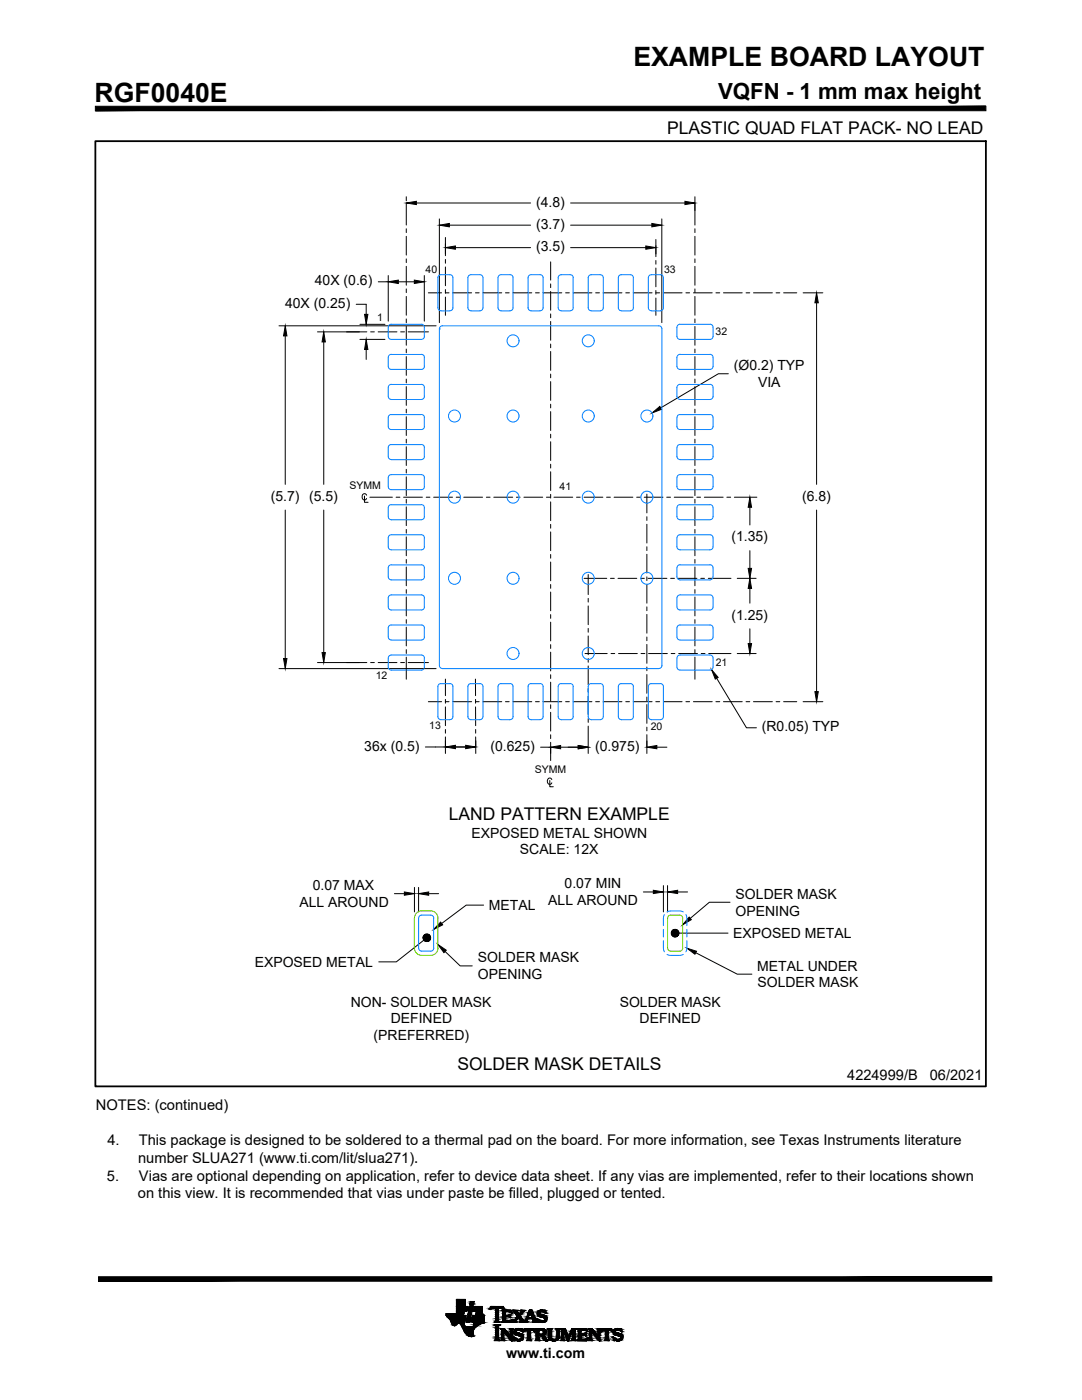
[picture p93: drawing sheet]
<svg xmlns="http://www.w3.org/2000/svg" width="216mm" height="279mm" viewBox="0 0 216 279" stroke-linecap="round" stroke-linejoin="round" font-family="sans-serif">
<defs><g id="words">
<g font-size="5.3">
<text x="126.4" y="13.3">EXAMPLE BOARD LAYOUT</text>
<text x="18.9" y="20.4">RGF0040E</text>
</g>
<text font-size="4.4" x="143.3" y="19.7">VQFN - 1 mm max height</text>
<g font-size="3.5">
<text x="133.1" y="26.7">PLASTIC QUAD FLAT PACK- NO LEAD</text>
<text x="89.6" y="163.6">LAND PATTERN EXAMPLE</text>
<text x="91.3" y="213.5">SOLDER MASK DETAILS</text>
</g>
<g font-size="2.9">
<text x="169.1" y="215.5">4224999/B</text>
<text x="185.5" y="215.5">06/2021</text>
<text x="19.1" y="221.5">NOTES: (continued)</text>
<text x="21.4" y="228.6">4.</text>
<text x="27.6" y="232.1">number SLUA271 (www.ti.com/lit/slua271).</text>
<text x="27.7" y="228.6">This package is designed to be soldered to a thermal pad on the board. For more information, see Texas Instruments literature</text>
<text x="21.3" y="235.6">5.</text>
<text x="27.5" y="239.2">on this view. It is recommended that vias under paste be filled, plugged or tented.</text>
<text x="27.7" y="235.6">Vias are optional depending on application, refer to device data sheet. If any vias are implemented, refer to their locations shown</text>
</g>
<g font-size="2.8">
<text x="107" y="41.2">(4.8)</text>
<text x="107" y="45.6">(3.7)</text>
<text x="107" y="50.1">(3.5)</text>
<text x="62.8" y="56.9">40X (0.6)</text>
<text x="56.9" y="61.4">40X (0.25)</text>
<text x="146.4" y="73.9">(Ø0.2) TYP</text>
<text x="151.3" y="77.3">VIA</text>
<text x="54" y="99.9">(5.7) (5.5)</text>
<text x="160" y="99.9">(6.8)</text>
<text x="145.9" y="108">(1.35)</text>
<text x="145.9" y="123.6">(1.25)</text>
<text x="72.7" y="149.8">36x (0.5)</text>
<text x="97.9" y="149.8">(0.625)</text>
<text x="118.8" y="149.8">(0.975)</text>
<text x="152" y="145.9">(R0.05) TYP</text>
<text x="94.1" y="167.2">EXPOSED METAL SHOWN</text>
<text x="103.7" y="170.5">SCALE: 12X</text>
<text x="62.4" y="177.6">0.07 MAX</text>
<text x="112.6" y="177.3">0.07 MIN</text>
<text x="146.8" y="179.4">SOLDER MASK</text>
<text x="59.7" y="181">ALL AROUND</text>
<text x="97.5" y="181.7">METAL</text>
<text x="109.4" y="180.7">ALL AROUND</text>
<text x="146.8" y="182.7">OPENING</text>
<text x="146.3" y="187.2">EXPOSED METAL</text>
<text x="50.8" y="192.9">EXPOSED METAL</text>
<text x="95.3" y="195.4">OPENING</text>
<text x="95.4" y="192.1">SOLDER MASK</text>
<text x="151.1" y="193.7">METAL UNDER</text>
<text x="151.2" y="197.1">SOLDER MASK</text>
<text x="70" y="200.9">NON- SOLDER MASK</text>
<text x="123.7" y="200.9">SOLDER MASK</text>
<text x="74.5" y="207.6">(PREFERRED)</text>
<text x="78" y="204.2">DEFINED</text>
<text x="127.6" y="204.2">DEFINED</text>
<text x="101" y="271">www.ti.com</text>
</g>
<g font-size="2.1">
<text x="84.9" y="54.4">40</text>
<text x="132.5" y="54.4">33</text>
<text x="75.3" y="64.1">1</text>
<text x="142.8" y="67">32</text>
<text x="69.7" y="97.5">SYMM</text>
<text x="111.7" y="97.8">41</text>
<text x="75" y="135.5">12</text>
<text x="142.8" y="132.9">21</text>
<text x="85.6" y="145.5">13</text>
<text x="129.9" y="145.6">20</text>
<text x="106.7" y="154.3">SYMM</text>
</g>
</g></defs>
<g fill="#000" stroke="#000" stroke-width=".2">
<path d="M77.5 56.2l2-.3v.7zM82.7 55.9l2 .3-2 .4zM81.1 40.5l2-.3v.6zM87.7 44.9l2-.3v.7zM88.9 49.4l2-.3v.6zM128.9 49.1l2 .3-2 .3zM130.1 44.6l2 .3-2 .4zM136.7 40.2l2 .3-2 .3zM56.9 65l.4 2h-.7zM64.6 66.2l.3 2h-.6zM72.7 62.7h.7l-.3 2zM73.1 67.7l.3 2h-.7z"/>
<path d="M162.9 58.4l.4 2h-.7zM130.1 82.4l1.6-1.3 .3 .6zM149.6 115.4l.4 2h-.7zM149.3 113.4h.7l-.4 2zM149.6 99.2l.4 2h-.7zM56.6 131.4h.7l-.4 2zM64.3 130.2h.6l-.3 2zM142 133.6l1.3 1.6-.6 .3zM149.3 128.4h.7l-.4 2zM162.6 138h.7l-.4 2zM88.9 149.1l2-.4v.7zM92.9 148.7l2 .4-2 .3z"/>
<path d="M109.9 149.1l2-.3v.6zM115.4 148.8l2 .3-2 .3zM129.1 149.1l2-.3v.6zM80.7 178l2 .4-2 .3zM83.5 178.4l2-.4v.7zM130.4 177.7l2 .3-2 .3zM133.2 178l2-.3v.6zM87.9 184l.4 .6-1.8 .9zM87.4 188.5l1.6 1.1-.4 .5zM137.5 183l.4 .5-1.7 1.1zM137.1 189.2l1.9 .6-.3 .6zM90.5 264.5h.3z"/>
<path d="M93.9 266.7h.3zM94.2 263.9h2.4zM97.7 261.3h.1zM101.7 262.9h.2zM101.8 262.9l.1 .1zM102.1 262h.1zM102.2 263.3h.1zM102.5 266.8h.1zM103.2 265.1h.3zM103.4 267.6h.2zM104.2 265.8h.1zM104.4 265.8h.1z"/>
<path d="M104.4 265.7h.1zM104.9 263.4h.3zM107.1 263.2h.2zM107.5 262.7h1.5zM107.6 263.8h1.1zM107.9 262.8h1.2zM107.9 263.9h.5zM107.9 266.6h.7zM108.9 262.1h.1zM109 267.6h.2zM110.5 267.6h.1zM117.1 265.7h.1z"/>
<path d="M117.3 267h.1zM119.9 265.7h.1zM120 265.7h.1zM122.1 265.8h.1zM122.3 266.8h.1zM123.1 267.6h.4zM123 265.1h.4zM124 265.8h.1z"/>
<path d="M19 21.2v.9l177.7-.9zM19 22.1l177.7-.9v.9z"/>
<path d="M84.5 187.4l.1 .2 .6-.4zM84.6 187.6l.6-.4-.4 .6zM85.2 187.2l-.4 .6 .2 .1z"/>
<path d="M84.5 186.7v.2l.7 .3zM84.5 186.9l.7 .3h-.8zM84.4 187.2l.1 .2 .7-.2z"/>
<path d="M85.2 187.2l-.2 .7h.2zM85.2 187.2l.2 .7h-.2zM85.2 187.2l.2 .7 .2-.2z"/>
<path d="M84.9 186.5l.3 .7-.1-.8zM84.7 186.6l.2-.1 .3 .7zM84.7 186.6l-.2 .1 .7 .5z"/>
<path d="M85.2 187.2l.4 .5 .2-.1zM85.2 187.2l.7 .2-.1 .2zM85.2 187.2l.7 .2v-.3z"/>
<path d="M85.6 186.5l-.4 .7 .6-.5zM85.4 186.4l.2 .1-.4 .7zM85.1 186.4l.1 .8 .2-.8z"/>
<path d="M85.2 187.2l.7-.1v-.2zM85.2 187.2l.6-.5 .1 .2z"/>
<path d="M134 186.2v.3l.7-.3zM134 186.5l.7-.3-.6 .5zM134.1 186.7l.2 .1 .4-.6z"/>
<path d="M134.1 185.8l-.1 .2 .7 .2zM134 186l.7 .2h-.7z"/>
<path d="M134.7 186.2l-.4 .6 .2 .1zM134.7 186.2v.8l-.2-.1zM134.7 186.2v.8l.2-.1z"/>
<path d="M134.5 185.5l.2 .7v-.7zM134.3 185.6l.2-.1 .2 .7zM134.3 185.6l-.2 .2 .6 .4z"/>
<path d="M134.7 186.2l.2 .7 .2-.1zM134.7 186.2l.6 .5-.2 .1zM134.7 186.2l.6 .5 .1-.2z"/>
<path d="M135.1 185.6l-.4 .6 .6-.4zM134.9 185.5l.2 .1-.4 .6zM134.7 185.5v.7l.2-.7z"/>
<path d="M134.7 186.2l.7 .3 .1-.3zM134.7 186.2l.7-.2 .1 .2zM134.7 186.2l.7-.2-.1-.2z"/>
<path d="M19.7 254.8v.9l178.2-.9zM19.7 255.7l178.2-.9v.9z"/>
<path d="M91.1 259.3h1.8zM91.1 259.3h1.8z"/>
<path d="M91.1 259.3l1.8 .1zM91.1 259.3l1.8 .1z"/>
<path d="M91.1 259.4h1.8zM91.1 259.4h1.8z"/>
<path d="M91.1 259.4h1.8zM91.1 259.4h1.8z"/>
<path d="M91.1 259.4l1.8 .1v-.1zM91.1 259.4l1.8 .1h-1.8z"/>
<path d="M91.1 259.5l1.8 .1zM91.1 259.5l1.8 .1z"/>
<path d="M91.1 259.6l1.8 .2v-.2zM91.1 259.6l1.8 .2h-1.8zM91.1 259.8h1.8zM91.1 259.8h1.8z"/>
<path d="M91.1 259.8l1.8 .2v-.2zM91.1 259.8l1.8 .2h-1.8z"/>
<path d="M91.1 260h1.8zM91.1 260h1.8z"/>
<path d="M93.9 259.8h.7zM93.9 259.8h.7zM93.9 259.8h.7zM93.9 259.8h.7z"/>
<path d="M93.9 259.8l.6 .3 .1-.3zM93.9 259.8l.6 .3h-.7zM93.8 260.1h.7zM93.8 260.1h.7z"/>
<path d="M93.9 259.7h.7zM93.9 259.7l.7 .1zM93.9 259.8h.7zM93.9 259.8h.7z"/>
<path d="M89 262.5h4zM89 262.5h4z"/>
<path d="M90 263.9h2.7zM90 263.9h2.7z"/>
<path d="M90.5 264.5l.3 .1zM90.6 264.6h.2z"/>
<path d="M90.5 264.5h.4zM90.5 264.5h.3z"/>
<path d="M90.4 264.5h.6zM90.4 264.5h.5z"/>
<path d="M90.3 264.3l.8 .1zM90.3 264.3l.8 .1z"/>
<path d="M90.3 264.4l.7 .1 .1-.1zM90.3 264.4l.7 .1z"/>
<path d="M90.2 264.2l.9 .1 .1-.1zM90.2 264.2l.9 .1h-.8z"/>
<path d="M90.2 264.2h1.1zM90.2 264.2h1z"/>
<path d="M90.1 264.1h1.3zM90.1 264.1l1.2 .1z"/>
<path d="M90.1 264.1h1.4zM90.1 264.1h1.3z"/>
<path d="M89 262.5h3.5zM89 262.5h3.5z"/>
<path d="M89 262.4h3.5zM89 262.4h3.5z"/>
<path d="M89 262.4h3.5zM89 262.4l3.5 .1z"/>
<path d="M91.1 262.2h1.4zM91.1 262.2h1.4z"/>
<path d="M89 262.2l3.5 .2v-.2zM89 262.2l3.5 .2h-3.5z"/>
<path d="M91.1 262.1h1.5zM91.1 262.1h1.5z"/>
<path d="M91.1 262.1h1.5zM91.1 262.1h1.5z"/>
<path d="M91.1 262.1h1.5zM91.1 262.1l1.4 .1z"/>
<path d="M91.1 262l1.5 .1v-.1zM91.1 262l1.5 .1h-1.5z"/>
<path d="M91.1 261.8l1.5 .2v-.2zM91.1 261.8l1.5 .2h-1.5z"/>
<path d="M91.1 261.8h1.5zM91.1 261.8h1.5z"/>
<path d="M91.1 261.7h1.5zM91.1 261.7h1.5z"/>
<path d="M91.1 261.7l1.5 .1v-.1zM91.1 261.7l1.5 .1h-1.5z"/>
<path d="M91.9 264.3l.8 .1zM91.9 264.3l.8 .1z"/>
<path d="M91.5 264.1h1.2zM91.5 264.1h1.2z"/>
<path d="M91.6 264.1h1.1zM91.6 264.1h1.1z"/>
<path d="M91.7 264.1l1 .1v-.1zM91.7 264.1l1 .1z"/>
<path d="M91.9 264.2h.8zM91.9 264.2l.7 .1z"/>
<path d="M92 264.4l.7 .1zM92 264.4l.7 .1z"/>
<path d="M92 264.5l.8 .1-.1-.1zM92 264.5l.8 .1h-.7z"/>
<path d="M90 263.8h2.7zM90 263.8h2.7z"/>
<path d="M90 263.8l2.7 .1zM90 263.8l2.7 .1z"/>
<path d="M90 263.9l2.7 .2v-.2zM90 263.9l2.7 .2h-2.6z"/>
<path d="M90 263.7h2.8zM90 263.7l2.7 .1z"/>
<path d="M89.9 263.7h2.9zM89.9 263.7h2.9z"/>
<path d="M92.1 264.6h.7zM92.1 264.6h.7z"/>
<path d="M89.9 263.5l2.9 .1zM89.9 263.5l2.9 .1z"/>
<path d="M89.9 263.6h2.9zM89.9 263.6l2.9 .1z"/>
<path d="M92.1 264.6l.8 .1zM92.1 264.6l.8 .1z"/>
<path d="M89.8 263.4l3 .1v-.1zM89.8 263.4l3 .1h-2.9z"/>
<path d="M91.1 260l1.8 .2v-.2zM91.1 260l1.8 .2h-1.8z"/>
<path d="M91.1 260.2l1.8 .1zM91.1 260.2l1.8 .1z"/>
<path d="M91.1 260.3l1.8 .2v-.2zM91.1 260.3l1.8 .2h-1.8z"/>
<path d="M91.1 260.5l1.8 .2v-.2zM91.1 260.5l1.8 .2h-1.8z"/>
<path d="M91.1 260.7h1.8zM91.1 260.7h1.8z"/>
<path d="M91.1 260.7h1.8zM91.1 260.7h1.8z"/>
<path d="M89.6 263.2h3.3zM89.6 263.2h3.3z"/>
<path d="M89.7 263.2l3.1 .2 .1-.2zM89.7 263.2l3.1 .2h-3z"/>
<path d="M89.3 262.9l3.6 .1zM89.3 262.9l3.6 .1z"/>
<path d="M89.4 263l3.5 .2v-.2zM89.4 263l3.5 .2h-3.3z"/>
<path d="M92.2 264.7l.9 .1zM92.2 264.7l.9 .1z"/>
<path d="M89.2 262.7l3.7 .1zM89.2 262.7l3.7 .1z"/>
<path d="M89.2 262.8l3.7 .1v-.1zM89.2 262.8l3.7 .1h-3.6z"/>
<path d="M89.1 262.6h3.9zM89.1 262.6l3.8 .1z"/>
<path d="M89 262.5l4 .1zM89 262.5l4 .1z"/>
<path d="M89.1 262.6h3.9zM89.1 262.6h3.9z"/>
<path d="M92.2 264.8h1.1zM92.2 264.8h1.1z"/>
<path d="M91.1 261.6h2.1zM91.1 261.6l2.1 .1z"/>
<path d="M91.1 261.5l2.1 .1v-.1zM91.1 261.5l2.1 .1h-2.1z"/>
<path d="M91.1 261.4l2.1 .1v-.1zM91.1 261.4l2.1 .1h-2.1zM91.1 261.5h2.1zM91.1 261.5h2.1z"/>
<path d="M91.1 261.2h2.2zM91.1 261.2h2.2z"/>
<path d="M91.1 261.2l2.1 .2 .1-.2zM91.1 261.2l2.1 .2h-2.1z"/>
<path d="M92.2 264.8h1.5zM92.2 264.8h1.5z"/>
<path d="M91.1 261l2.2 .2v-.2zM91.1 261l2.2 .2h-2.2z"/>
<path d="M91.1 260.9l2.2 .1v-.1zM91.1 260.9l2.2 .1h-2.2z"/>
<path d="M91.1 260.7l2.2 .1zM91.1 260.7l2.2 .1z"/>
<path d="M91.1 260.8h2.2zM91.1 260.8h2.2z"/>
<path d="M91.1 260.8l2.2 .1v-.1zM91.1 260.8l2.2 .1h-2.2z"/>
<path d="M93 263.8l.8 .1zM93 263.8l.8 .1z"/>
<path d="M93.1 263.7l.7 .1v-.1zM93.1 263.7l.7 .1h-.8zM93 263.8h.8zM93 263.8h.8z"/>
<path d="M93.1 263.6l.7 .1v-.1zM93.1 263.6l.7 .1h-.7zM93.1 263.7h.7zM93.1 263.7h.7z"/>
<path d="M93.2 263.4l.6 .2 .1-.2zM93.2 263.4l.6 .2h-.7zM93.1 263.6h.7zM93.1 263.6h.7z"/>
<path d="M93.2 263.1l.7 .3v-.3zM93.2 263.1l.7 .3h-.7zM93.2 263.4h.7zM93.2 263.4h.7z"/>
<path d="M93.9 266.7h.2zM94 266.7h.1z"/>
<path d="M93.2 262.9l.7 .2 .1-.2zM93.2 262.9l.7 .2h-.7zM93.2 263.1h.7zM93.2 263.1h.7z"/>
<path d="M93.4 262.3l.6 .6 .1-.6zM93.4 262.3l.6 .6h-.8zM93.2 262.9h.8zM93.2 262.9h.8z"/>
<path d="M93.5 261.7l.6 .6 .1-.6zM93.5 261.7l.6 .6h-.7zM93.4 262.3h.7zM93.4 262.3h.7z"/>
<path d="M93.5 261.5l.7 .2 .1-.2zM93.5 261.5l.7 .2h-.7zM93.5 261.7h.7zM93.5 261.7h.7z"/>
<path d="M93.6 261.2l.7 .3v-.3zM93.6 261.2l.7 .3h-.8zM93.5 261.5h.8zM93.5 261.5h.8z"/>
<path d="M93.6 261l.7 .2v-.2zM93.6 261l.7 .2h-.7zM93.6 261.2h.7zM93.6 261.2h.7z"/>
<path d="M93.8 266.7h.5zM93.8 266.7h.4z"/>
<path d="M93.6 260.9l.7 .1 .1-.1zM93.6 260.9l.7 .1h-.7zM93.6 261h.7zM93.6 261h.7z"/>
<path d="M93.7 260.7l.7 .1zM93.7 260.7l.7 .1zM93.7 260.8h.7zM93.7 260.8h.7z"/>
<path d="M93.7 260.8h.7zM93.7 260.8l.7 .1zM93.6 260.9h.8zM93.6 260.9h.8z"/>
<path d="M92.6 265.7h1.8zM92.6 265.7h1.8z"/>
<path d="M92.6 265.7l1.8 .2v-.2zM92.6 265.7l1.8 .2h-1.6z"/>
<path d="M92.8 265.9l1.6 .1zM92.8 265.9l1.6 .1z"/>
<path d="M92.8 266l1.6 .1v-.1zM92.8 266l1.6 .1h-1.5zM92.9 266.1h1.5zM92.9 266.1h1.5z"/>
<path d="M92.9 266.1l1.5 .2v-.2zM92.9 266.1l1.5 .2h-1.3z"/>
<path d="M93.7 266.7h.7zM93.7 266.7h.6z"/>
<path d="M93.1 266.3h1.3zM93.1 266.3h1.3z"/>
<path d="M93.7 260.4h.7zM93.7 260.4h.7z"/>
<path d="M93.1 266.3l1.4 .1-.1-.1zM93.1 266.3l1.4 .1h-1.2z"/>
<path d="M93.7 260.3h.8zM93.7 260.3l.7 .1zM93.7 260.4h.7zM93.7 260.4h.7z"/>
<path d="M92.6 265.5l1.8 .2 .1-.2zM92.6 265.5l1.8 .2h-1.8z"/>
<path d="M93.3 266.4l1.2 .1zM93.3 266.4l1.2 .1z"/>
<path d="M93.3 266.5l1.2 .1zM93.3 266.5l1.2 .1z"/>
<path d="M93.8 260.1l.7 .2v-.2zM93.8 260.1l.7 .2h-.8zM93.7 260.3h.8zM93.7 260.3h.8z"/>
<path d="M93.6 266.7h.9zM93.6 266.7h.9z"/>
<path d="M93.6 266.7h.9zM93.6 266.7h.8z"/>
<path d="M92.5 265.4l2 .1v-.1zM92.5 265.4l2 .1h-1.9z"/>
<path d="M93.4 266.6h1.2zM93.4 266.6h1.2z"/>
<path d="M93.6 266.6h1zM93.6 266.6l.9 .1z"/>
<path d="M92.4 265.2l2.1 .2 .1-.2zM92.4 265.2l2.1 .2h-2z"/>
<path d="M92.4 265.2h2.3zM92.4 265.2h2.2z"/>
<path d="M92.2 264.9l2.5 .3 .2-.3zM92.2 264.9l2.5 .3h-2.3z"/>
<path d="M92.2 264.8l2.7 .1 .1-.1zM92.2 264.8l2.7 .1h-2.7zM92.2 264.9h2.7zM92.2 264.9h2.7z"/>
<path d="M94.4 264.8h.6zM94.4 264.8h.6zM94.4 264.8h.6zM94.4 264.8h.6z"/>
<path d="M94.4 264.7h.7zM94.4 264.7l.6 .1z"/>
<path d="M94.5 264.6h.7zM94.5 264.6l.6 .1z"/>
<path d="M94.5 264.6h.8zM94.5 264.6h.7z"/>
<path d="M94.5 264.4l.8 .2 .2-.2zM94.5 264.4l.8 .2h-.8z"/>
<path d="M94.5 264.3h1.2zM94.5 264.3l1 .1z"/>
<path d="M94.5 264.2h1.3zM94.5 264.2l1.2 .1z"/>
<path d="M94.6 264.1l1.2 .1 .3-.1zM94.6 264.1l1.2 .1h-1.3z"/>
<path d="M94.7 260.7l1.5 .1zM94.7 260.7l1.5 .1zM94.7 260.8h1.5zM94.7 260.8h1.5z"/>
<path d="M94.7 260.8l1.5 .1v-.1zM94.7 260.8l1.5 .1h-1.5zM94.7 260.9h1.5zM94.7 260.9h1.5z"/>
<path d="M94.7 260.9l1.5 .1v-.1zM94.7 260.9l1.5 .1h-1.6zM94.6 261h1.6zM94.6 261h1.6z"/>
<path d="M94.6 261l1.6 .2v-.2zM94.6 261l1.6 .2h-1.6zM94.6 261.2h1.6zM94.6 261.2h1.6z"/>
<path d="M94.6 261.2l1.6 .2v-.2zM94.6 261.2l1.6 .2h-1.6zM94.6 261.4h1.6zM94.6 261.4h1.6z"/>
<path d="M94.6 261.4l1.6 .1v-.1zM94.6 261.4l1.6 .1h-1.6zM94.6 261.5h1.6zM94.6 261.5h1.6z"/>
<path d="M94.6 261.5l1.6 .1v-.1zM94.6 261.5l1.6 .1h-1.7zM94.5 261.6h1.7zM94.5 261.6h1.7z"/>
<path d="M94.5 261.6l1.7 .1zM94.5 261.6l1.7 .1zM94.5 261.7h1.7zM94.5 261.7h1.7z"/>
<path d="M95.1 261.7h1.1zM95.1 261.7h1.1z"/>
<path d="M95 261.7l1.2 .1zM95 261.7l1.2 .1z"/>
<path d="M95 261.8h1.2zM95 261.8h1.2z"/>
<path d="M95 261.8l1.2 .2v-.2zM95 261.8l1.2 .2h-1.2z"/>
<path d="M95 262l1.3 .1-.1-.1zM95 262l1.3 .1h-1.3z"/>
<path d="M94.6 264.1h1.7zM94.6 264.1h1.5z"/>
<path d="M95 262.1l1.3 .1v-.1zM95 262.1l1.3 .1h-1.3z"/>
<path d="M95 262.2l1.4 .2-.1-.2zM95 262.2l1.4 .2h-1.5z"/>
<path d="M94.6 264.1h1.8zM94.6 264.1h1.7z"/>
<path d="M94.9 262.4h1.6zM94.9 262.4h1.6z"/>
<path d="M94.9 262.4l1.6 .1zM94.9 262.4l1.6 .1z"/>
<path d="M94.9 262.5h1.7zM94.9 262.5h1.7z"/>
<path d="M94.6 264h2zM94.6 264l1.8 .1z"/>
<path d="M94.9 262.5h1.7zM94.9 262.5h1.7zM94.9 262.5h1.7zM94.9 262.5h1.7z"/>
<path d="M94.9 262.5h1.7zM94.9 262.5h1.7z"/>
<path d="M94.4 262.5h2.2zM94.3 262.5h2.3z"/>
<path d="M94.3 262.5l2.3 .1zM94.3 262.5l2.3 .1z"/>
<path d="M94.3 262.6h2.3zM94.3 262.6h2.3z"/>
<path d="M94.3 262.6l2.3 .1zM94.3 262.6l2.3 .1zM94.3 262.7h2.3zM94.3 262.7h2.3z"/>
<path d="M94.3 262.7l2.3 .1v-.1zM94.3 262.7l2.3 .1h-2.3z"/>
<path d="M94.3 262.8l2.3 .1zM94.3 262.8l2.3 .1z"/>
<path d="M94.3 262.9l2.3 .3v-.3zM94.3 262.9l2.3 .3h-2.4z"/>
<path d="M94.2 263.2h2.4zM94.2 263.2h2.4z"/>
<path d="M94.2 263.2l2.4 .1zM94.2 263.2l2.4 .1z"/>
<path d="M94.2 263.3l2.4 .1v-.1zM94.2 263.3l2.4 .1h-2.4z"/>
<path d="M94.2 263.4h2.4zM94.2 263.4h2.4z"/>
<path d="M94.2 263.4l2.4 .1zM94.2 263.4l2.4 .1z"/>
<path d="M94.2 263.5l2.4 .1v-.1zM94.2 263.5l2.4 .1h-2.5z"/>
<path d="M94.1 263.6l2.5 .1zM94.1 263.6l2.5 .1z"/>
<path d="M94.1 263.7h2.5zM94.1 263.7h2.5z"/>
<path d="M94.1 263.7l2.5 .1zM94.1 263.7l2.5 .1z"/>
<path d="M94.1 263.8h2.5zM94.1 263.8h2.5z"/>
<path d="M94.1 263.8l2.5 .1zM94.1 263.8l2.5 .1zM94.2 263.9h2.4z"/>
<path d="M94.4 263.9h2.2zM94.4 263.9h2.2z"/>
<path d="M94.6 263.9h2zM94.6 263.9h2zM94.6 263.9h2zM94.6 263.9h2z"/>
<path d="M94.6 263.9h2zM94.6 263.9h2z"/>
<path d="M94.6 263.9h2zM94.6 263.9h2z"/>
<path d="M94.6 263.9l2 .1zM94.6 263.9l2 .1zM94.6 264h2zM94.6 264h2zM94.6 264h2zM94.6 264h2z"/>
<path d="M94.6 264h2zM94.6 264h2z"/>
<path d="M97.7 261.2h.2zM97.7 261.2l.1 .1z"/>
<path d="M97.7 261.2h.2zM97.7 261.2h.2z"/>
<path d="M97.8 261.1h.3zM97.8 261.1l.1 .1z"/>
<path d="M97.8 261.1h.4zM97.8 261.1h.3z"/>
<path d="M97.8 261.1h.5zM97.8 261.1h.7z"/>
<path d="M97.8 261.1h.5zM97.8 261.1h.4z"/>
<path d="M97.8 261.1h.7zM97.8 261.1h.9z"/>
<path d="M98.6 264.4h1.1zM98.6 264.4h1.1zM98.6 264.4h1.1zM98.6 264.4h1.1zM98.6 264.4h1.1zM98.6 264.4h1.1zM98.6 264.4h1.1zM98.6 264.4h1.1zM98.6 264.4h1.1zM98.6 264.4h1.1zM98.6 264.4h1.1zM98.6 264.4h1.1zM98.6 264.4h1.1zM98.6 264.4h1.1zM98.6 264.4h1.1zM98.6 264.4h1.1z"/>
<path d="M98.7 263.8h1zM98.7 263.8h1z"/>
<path d="M98.7 263.8h.9zM98.7 263.8h.9z"/>
<path d="M98.8 263.7h.7zM98.8 263.7h.7z"/>
<path d="M98.9 261.3h.6zM98.9 261.3h.6z"/>
<path d="M98.9 265.2h.6zM98.9 265.2h.6z"/>
<path d="M98.9 261.2l.6 .1zM98.9 261.2l.6 .1zM98.9 261.3h.6zM98.9 261.3h.6z"/>
<path d="M98.9 261.3h.6zM98.9 261.3h.6z"/>
<path d="M98.9 261.3l.6 .2v-.2zM98.9 261.3l.6 .2h-.6zM98.9 261.5h.6zM98.9 261.5h.6z"/>
<path d="M98.9 261.5l.6 .1v-.1zM98.9 261.5l.6 .1h-.6zM98.9 261.6h.6zM98.9 261.6h.6z"/>
<path d="M98.9 261.6l.6 .4v-.4zM98.9 261.6l.6 .4h-.6zM98.9 262h.6zM98.9 262h.6z"/>
<path d="M98.9 262l.6 .4v-.4zM98.9 262l.6 .4h-.6zM98.9 262.4h.6zM98.9 262.4h.6z"/>
<path d="M98.9 262.4l.6 .4v-.4zM98.9 262.4l.6 .4h-.6zM98.9 262.8h.6zM98.9 262.8h.6z"/>
<path d="M98.9 262.8l.6 .3v-.3zM98.9 262.8l.6 .3h-.6zM98.9 263.1h.6zM98.9 263.1h.6z"/>
<path d="M98.9 263.1l.6 .2v-.2zM98.9 263.1l.6 .2h-.6zM98.9 263.3h.6zM98.9 263.3h.6z"/>
<path d="M98.9 263.3l.6 .1v-.1zM98.9 263.3l.6 .1h-.6zM98.9 263.4h.6zM98.9 263.4h.6z"/>
<path d="M98.9 263.4l.6 .1zM98.9 263.4l.6 .1zM98.9 263.5h.6zM98.9 263.5h.6z"/>
<path d="M98.9 263.5h.6zM98.9 263.5h.6z"/>
<path d="M98.9 263.5l.6 .2v-.2zM98.9 263.5l.6 .2h-.6z"/>
<path d="M98.9 264.8h.6zM98.9 264.8h.6zM98.9 264.8h.6zM98.9 264.8h.6z"/>
<path d="M98.9 264.8l.6 .1zM98.9 264.8l.6 .1zM98.9 264.9h.6zM98.9 264.9h.6z"/>
<path d="M98.9 264.9l.6 .1v-.1zM98.9 264.9l.6 .1h-.6zM98.9 265h.6zM98.9 265h.6z"/>
<path d="M98.9 265l.6 .2v-.2zM98.9 265l.6 .2h-.6z"/>
<path d="M98.9 265.2l.6 .4v-.4zM98.9 265.2l.6 .4h-.6zM98.9 265.6h.6zM98.9 265.6h.6z"/>
<path d="M98.9 265.6l.6 .4v-.4zM98.9 265.6l.6 .4h-.6zM98.9 266h.6zM98.9 266h.6z"/>
<path d="M98.9 266l.6 .4v-.4zM98.9 266l.6 .4h-.6zM98.9 266.4h.6zM98.9 266.4h.6z"/>
<path d="M98.9 266.4l.6 .4v-.4zM98.9 266.4l.6 .4h-.6zM98.9 266.8h.6zM98.9 266.8h.6z"/>
<path d="M98.9 266.8l.6 .2v-.2zM98.9 266.8l.6 .2h-.6zM98.9 267h.6zM98.9 267h.6z"/>
<path d="M98.9 267l.6 .1v-.1zM98.9 267l.6 .1h-.6zM98.9 267.1h.6zM98.9 267.1h.6z"/>
<path d="M98.9 267.1h.6zM98.9 267.1h.6zM98.9 267.1h.6zM98.9 267.1h.6z"/>
<path d="M98.9 267.1l.6 .1zM98.9 267.1l.6 .1z"/>
<path d="M98.9 267.2l.6 .1v-.1zM98.9 267.2l.6 .1h-.6z"/>
<path d="M98.9 261.2h.6zM98.9 261.2h.6z"/>
<path d="M98.9 263.7h.6zM98.9 263.7h.6h-.7z"/>
<path d="M98.9 264.7h.6zM98.9 264.7h.6z"/>
<path d="M98.9 264.7l.6 .1v-.1zM98.9 264.7l.6 .1h-.6z"/>
<path d="M98.9 267.3l.6 .1zM98.9 267.3l.6 .1h-.7z"/>
<path d="M98.9 261.1h.6zM98.9 261.1l.6 .1z"/>
<path d="M98.8 264.6h.7zM98.8 264.6l.7 .1z"/>
<path d="M98.8 263.7l.8 .1zM98.7 263.8h.9z"/>
<path d="M98.8 267.4l.8 .1zM98.7 267.5h.9z"/>
<path d="M98.8 264.6h.8zM98.8 264.6h.7z"/>
<path d="M98.8 261.1h.8zM98.8 261.1h.7z"/>
<path d="M98.8 264.5h.8zM98.8 264.5l.8 .1z"/>
<path d="M98.7 263.8h1zM98.7 263.8h1z"/>
<path d="M98.7 264.5h.9zM98.7 264.5h.9z"/>
<path d="M98.7 267.5h1zM98.6 267.5h1.1z"/>
<path d="M98.7 261.1h1zM98.7 261.1h.9z"/>
<path d="M98.7 263.8l1 .1zM98.7 263.8l1 .1z"/>
<path d="M98.6 264.4l1.1 .1zM98.6 264.4l1.1 .1zM98.6 264.5h1.1zM98.6 264.5h1.1z"/>
<path d="M98.6 264.5h1.1zM98.6 264.5h1z"/>
<path d="M98.6 267.5l1.1 .1zM98.6 267.5l1.1 .1z"/>
<path d="M100.2 267.2h.3zM100.2 267.2h.3z"/>
<path d="M100.3 261.9h.5zM100.3 261.9h.5z"/>
<path d="M97.9 260.7l2.6 .1zM97.9 260.7l2.6 .1zM97.9 260.8h2.6zM97.9 260.8h2.6z"/>
<path d="M97.9 260.8h2.6zM97.9 260.8h2.6zM97.9 260.8h2.6zM97.9 260.8h2.6z"/>
<path d="M97.9 260.8l2.7 .2-.1-.2zM97.9 260.8l2.7 .2h-2.8z"/>
<path d="M100.2 265.8h.3zM100.2 265.8h.3z"/>
<path d="M100.2 265.8h.3zM100.2 265.8h.3z"/>
<path d="M100.2 265.8l.3 .2v-.2zM100.2 265.8l.3 .2h-.3z"/>
<path d="M100.2 266l.3 .1zM100.2 266l.3 .1z"/>
<path d="M100.2 266.1l.3 .1v-.1zM100.2 266.1l.3 .1h-.3z"/>
<path d="M100.2 266.2l.3 .2v-.2zM100.2 266.2l.3 .2h-.3z"/>
<path d="M100.2 266.4l.3 .1v-.1zM100.2 266.4l.3 .1h-.3z"/>
<path d="M100.2 266.5l.3 .2v-.2zM100.2 266.5l.3 .2h-.3z"/>
<path d="M100.2 266.7l.3 .1v-.1zM100.2 266.7l.3 .1h-.3z"/>
<path d="M100.2 266.8l.3 .1zM100.2 266.8l.3 .1z"/>
<path d="M100.2 266.9l.3 .1zM100.2 266.9l.3 .1z"/>
<path d="M100.2 267h.3zM100.2 267h.3z"/>
<path d="M100.2 267l.3 .1zM100.2 267l.3 .1z"/>
<path d="M100.2 267.1h.3zM100.2 267.1h.3z"/>
<path d="M100.2 267.1l.3 .1zM100.2 267.1l.3 .1z"/>
<path d="M100.2 267.2l.3 .1v-.1zM100.2 267.2l.3 .1h-.4z"/>
<path d="M100.2 265.8h.3zM100.2 265.8h.3z"/>
<path d="M100.1 267.3l.4 .1zM100.1 267.3l.4 .1z"/>
<path d="M100.1 267.4h.5zM100.1 267.4h.5z"/>
<path d="M97.8 261l2.8 .1zM97.8 261l2.8 .1z"/>
<path d="M99.7 261.1h.9zM99.7 261.1h.9z"/>
<path d="M99.9 261.1h.7zM99.9 261.1h.7z"/>
<path d="M100 261.1h.6zM100 261.1h.6z"/>
<path d="M100.6 265.9h.6zM100.6 265.9h.6z"/>
<path d="M100.1 267.4h.5zM100.1 267.4h.5z"/>
<path d="M100.3 261.1l.3 .1zM100.3 261.1l.3 .1z"/>
<path d="M100.1 267.4l.5 .1zM100 267.5h.6z"/>
<path d="M100.5 261.2h.1zM100.5 261.2h.1z"/>
<path d="M100.5 261.2l.1 .1zM100.5 261.2l.1 .1z"/>
<path d="M100.5 261.3h.1zM100.5 261.3h.1z"/>
<path d="M99.9 265.2h.7zM99.9 265.2h.7z"/>
<path d="M100.5 261.3h.1zM100.5 261.3h.1z"/>
<path d="M99.9 265.2h.8zM99.9 265.2h.8z"/>
<path d="M100 267.5h.7zM99.9 267.5h.8z"/>
<path d="M99.9 265.2h.8zM99.9 265.2h.8z"/>
<path d="M99.9 265.2l.8 .1zM99.9 265.2l.8 .1z"/>
<path d="M99.9 267.5l.8 .1zM99.9 267.5l.8 .1z"/>
<path d="M100 265.3h.8zM100 265.3h.8z"/>
<path d="M100 265.3h.8zM100 265.3h.8z"/>
<path d="M100.1 265.3l.7 .1zM100.1 265.3l.7 .1z"/>
<path d="M100.1 265.4h.8zM100.1 265.4h.8z"/>
<path d="M100.3 261.9h.5zM100.3 261.9h.5z"/>
<path d="M100.3 261.9l.5 .1zM100.3 261.9l.5 .1z"/>
<path d="M100.3 262h.5zM100.3 262h.5z"/>
<path d="M100.3 262l.5 .1zM100.3 262l.5 .1z"/>
<path d="M100.3 262.1h.5zM100.3 262.1h.5z"/>
<path d="M100.3 262.1l.5 .3v-.3zM100.3 262.1l.5 .3h-.5z"/>
<path d="M100.3 262.4h.5zM100.3 262.4h.5z"/>
<path d="M100.3 262.4l.5 .1zM100.3 262.4l.5 .1z"/>
<path d="M100.3 262.8h.5zM100.3 262.8h.5z"/>
<path d="M100.3 262.8l.5 .1v-.1zM100.3 262.8l.5 .1h-.5z"/>
<path d="M100.3 262.9l.5 .1zM100.3 262.9l.5 .1z"/>
<path d="M100.3 263l.5 .1v-.1zM100.3 263l.5 .1h-.5z"/>
<path d="M100.3 263.1l.5 .1v-.1zM100.3 263.1l.5 .1h-.5z"/>
<path d="M100.3 263.2l.5 .1zM100.3 263.2l.5 .1z"/>
<path d="M100.3 263.3l.5 .1zM100.3 263.3l.5 .1z"/>
<path d="M100.3 263.4h.5zM100.3 263.4h.5z"/>
<path d="M100.3 263.4h.6zM100.3 263.4h.6z"/>
<path d="M100.3 261.9h.6zM100.3 261.9h.6z"/>
<path d="M100.3 261.9h.6zM100.3 261.9h.6z"/>
<path d="M100.3 261.9h.6zM100.3 261.9h.5z"/>
<path d="M100.3 262.5h.6zM100.3 262.5h.6z"/>
<path d="M100.3 262.8h.6zM100.3 262.8h.5z"/>
<path d="M100.3 263.4l.6 .1zM100.3 263.4l.6 .1z"/>
<path d="M100.3 263.5h.6zM100.3 263.5h.6z"/>
<path d="M100.3 263.5h.6zM100.3 263.5h.6z"/>
<path d="M100.3 263.5l.6 .1zM100.3 263.5l.6 .1z"/>
<path d="M100.1 265.4l.9 .2-.1-.2zM100.1 265.4l.9 .2h-.8z"/>
<path d="M100.3 261.8h.6zM100.3 261.8l.6 .1z"/>
<path d="M100.3 263.6h.6zM100.3 263.6h.6z"/>
<path d="M100.3 263.6h.7zM100.3 263.6h.7z"/>
<path d="M100.3 261.8h.6zM100.3 261.8h.6z"/>
<path d="M100.2 265.6h.8zM100.2 265.6h.8z"/>
<path d="M100.2 265.6h.8zM100.2 265.6h.8z"/>
<path d="M100.2 265.6h.8zM100.2 265.6h.8z"/>
<path d="M100.3 261.8h.7zM100.3 261.8h.6z"/>
<path d="M100.3 263.6h.7zM100.3 263.6h.7z"/>
<path d="M100.2 265.6l.9 .1zM100.2 265.6l.9 .1z"/>
<path d="M100.2 265.7l1 .1zM100.2 265.7l1 .1z"/>
<path d="M100.5 265.8h.7zM100.5 265.8h.7z"/>
<path d="M100.5 265.8l.7 .1zM100.5 265.8l.7 .1z"/>
<path d="M100.6 265.9h.7zM100.6 265.9h.7z"/>
<path d="M100.6 265.9l.8 .2-.1-.2zM100.6 265.9l.8 .2h-.7z"/>
<path d="M100.7 266.1h.8zM100.7 266.1h.8z"/>
<path d="M100.8 266.1l.7 .1zM100.8 266.1l.7 .1z"/>
<path d="M101.5 262.5h.4zM101.5 262.5h.4zM101.5 262.5h.4z"/>
<path d="M100.9 266.2l.8 .1-.2-.1zM100.9 266.2l.8 .1h-.7z"/>
<path d="M101.6 265.2h.8zM101.6 265.2h.8z"/>
<path d="M101 266.3l.7 .1zM101 266.3l.7 .1z"/>
<path d="M101 266.4h.7zM101 266.4h.7z"/>
<path d="M101 266.4l.8 .1zM101 266.4l.8 .1z"/>
<path d="M101.1 266.5h.7zM101.1 266.5h.7z"/>
<path d="M101.9 265.6h.3zM101.9 265.6h.3z"/>
<path d="M101.2 266.5h.7zM101.2 266.5h.7z"/>
<path d="M101.8 262.3l.1 .1zM101.8 262.3l.1 .1z"/>
<path d="M101.7 262.4h.2zM101.7 262.4h.2z"/>
<path d="M101.7 262.4l.2 .1zM101.7 262.4l.2 .1z"/>
<path d="M101.7 262.5h.2zM101.6 262.5h.3z"/>
<path d="M101.6 262.5h.3zM101.5 262.5h.4zM101.5 262.5h.4z"/>
<path d="M100.3 262.5l1.6 .1v-.1zM100.3 262.5l1.6 .1h-1.6z"/>
<path d="M100.3 262.6l1.6 .1zM100.3 262.6l1.6 .1z"/>
<path d="M100.3 262.7l1.6 .1zM100.3 262.7l1.6 .1z"/>
<path d="M101.5 262.8h.4zM101.5 262.8h.4z"/>
<path d="M101.6 262.8h.3zM101.6 262.8h.3z"/>
<path d="M101.7 262.8l.2 .1zM101.7 262.8l.2 .1zM101.7 262.9h.2z"/>
<path d="M101.7 262.9h.2zM101.7 262.9h.2z"/>
<path d="M100.1 261.5h1.9zM100.1 261.5h1.9z"/>
<path d="M100.1 261.5l1.9 .1zM100.1 261.5l1.9 .1z"/>
<path d="M100.1 261.6h1.9zM100.1 261.6h1.9z"/>
<path d="M100.2 261.6h1.8zM100.2 261.6h1.8z"/>
<path d="M102 267.5h.2zM102 267.5h.2z"/>
<path d="M100.3 261.6l1.7 .1zM100.3 261.6l1.7 .1z"/>
<path d="M100.3 261.7h1.8zM100.3 261.7h1.8z"/>
<path d="M100.3 261.7h1.8zM100.3 261.7h1.8z"/>
<path d="M100.3 261.7l1.8 .1zM100.3 261.7l1.8 .1z"/>
<path d="M101.5 261.8h.6zM101.5 261.8h.6z"/>
<path d="M101.7 261.8l.4 .1zM101.7 261.8l.4 .1z"/>
<path d="M100.1 263.9h2zM100.1 263.9h2z"/>
<path d="M100.2 263.8h1.9zM100.1 263.8h2z"/>
<path d="M100.1 263.8h2zM100.1 263.8h2z"/>
<path d="M100.1 263.8h2zM100.1 263.8l2 .1z"/>
<path d="M101.9 261.9h.3zM101.9 261.9h.3z"/>
<path d="M100.3 263.7h1.8zM100.2 263.8h1.9z"/>
<path d="M102 261.9l.2 .1zM102 261.9l.2 .1z"/>
<path d="M102 262h.2zM102 262h.2zM102.1 262h.1zM102.1 262h.1z"/>
<path d="M100.3 263.6h1.9zM100.3 263.6h1.9z"/>
<path d="M100.3 263.6l1.9 .1zM100.3 263.6l1.9 .1z"/>
<path d="M100.3 263.7h1.9zM100.3 263.7h1.8z"/>
<path d="M101.9 265.5l.3 .1zM101.9 265.5l.3 .1z"/>
<path d="M101.9 265.6h.3zM101.9 265.6h.3z"/>
<path d="M101.9 265.6h.3zM101.9 265.6h.3z"/>
<path d="M101.9 265.6h.3zM101.9 265.6h.3z"/>
<path d="M101.9 265.6l.3 .1zM101.9 265.6l.3 .1z"/>
<path d="M101.9 265.7h.3zM101.9 265.7h.3z"/>
<path d="M101.9 265.7l.3 .1zM101.9 265.7l.3 .1z"/>
<path d="M101.9 265.8l.3 .1zM101.9 265.8l.3 .1z"/>
<path d="M101.9 265.9l.3 .1v-.1zM101.9 265.9l.3 .1h-.3z"/>
<path d="M101.9 266l.3 .2v-.2zM101.9 266l.3 .2h-.3z"/>
<path d="M101.9 266.2h.3zM101.9 266.2h.3z"/>
<path d="M101.9 266.2l.3 .2v-.2zM101.9 266.2l.3 .2h-.3z"/>
<path d="M101.9 266.4l.3 .1v-.1zM101.9 266.4l.3 .1h-.3z"/>
<path d="M101.9 266.5h.3zM101.9 266.5h.3z"/>
<path d="M101.2 266.5l1 .1zM101.2 266.5l1 .1z"/>
<path d="M101.2 266.6l1 .1v-.1zM101.2 266.6l1 .1z"/>
<path d="M101.3 266.7l.9 .3v-.3zM101.3 266.7l.9 .3h-.7z"/>
<path d="M101.5 267h.7zM101.5 267h.7z"/>
<path d="M101.6 267l.6 .2v-.2zM101.6 267l.6 .2h-.5z"/>
<path d="M101.7 267.2l.5 .1v-.1zM101.7 267.2l.5 .1z"/>
<path d="M101.8 267.3h.4zM101.8 267.3h.4z"/>
<path d="M101.9 267.3l.3 .1v-.1zM101.9 267.3l.3 .1z"/>
<path d="M101.9 267.4h.3zM101.9 267.4h.3z"/>
<path d="M101.9 267.4l.3 .1zM101.9 267.4l.3 .1z"/>
<path d="M102 267.5l.2 .1zM102 267.5l.2 .1z"/>
<path d="M102.1 267.6h.1zM102.1 267.6h.1z"/>
<path d="M101.7 263.6h.5zM101.6 263.6h.6z"/>
<path d="M101.9 265.5h.3zM101.9 265.5h.3z"/>
<path d="M101.9 265.5h.3zM101.9 265.5h.3z"/>
<path d="M101.9 263.5h.3zM101.7 263.6h.5z"/>
<path d="M101.8 265.4h.4zM101.8 265.4h.4z"/>
<path d="M101.9 265.4h.3zM101.9 265.4l.3 .1z"/>
<path d="M102.2 263.8h.9zM102.2 263.8h.9z"/>
<path d="M102.1 263.4h.2zM102.1 263.4h.2z"/>
<path d="M102.1 263.4l.1 .1 .1-.1zM101.9 263.5l.2-.1 .1 .1z"/>
<path d="M101.8 265.3h.5zM101.8 265.3l.4 .1z"/>
<path d="M102.2 263.4h.1zM102.2 263.4h.1z"/>
<path d="M101.7 265.3h.6zM101.7 265.3h.6z"/>
<path d="M101.8 265.3h.5zM101.8 265.3h.5z"/>
<path d="M102.4 261.6h.9zM102.4 261.6h.9z"/>
<path d="M101.6 265.2h.8zM101.6 265.2h.8z"/>
<path d="M101.6 265.2h.8zM101.6 265.2h.8z"/>
<path d="M101.6 265.2h.8zM101.6 265.2l.7 .1z"/>
<path d="M102.5 265.8h.5zM102.5 265.8h.5z"/>
<path d="M102.6 266h.5zM102.6 266h.5z"/>
<path d="M102.6 266h.7zM102.6 266h.7z"/>
<path d="M102.5 266.8l.1 .1zM102.5 266.8l.1 .1z"/>
<path d="M102.5 266.9l.2 .1zM102.5 266.9l.2 .1z"/>
<path d="M102.6 267.5h.3zM102.6 267.5h.3z"/>
<path d="M102.5 267h.2zM102.5 267h.2z"/>
<path d="M102.5 267l.4 .2zM102.5 267l.4 .2h-.3z"/>
<path d="M102.8 266.3h1.5zM102.8 266.3h1.5z"/>
<path d="M102.7 267.5h.1zM102.7 267.5h.1z"/>
<path d="M102.7 267.5h.1zM102.7 267.5l.1 .1z"/>
<path d="M102.8 265.3h1.1zM102.8 265.3h1.1z"/>
<path d="M102.6 267.5h.3zM102.6 267.5h.2z"/>
<path d="M102.6 267.2h.5zM102.6 267.2h.5z"/>
<path d="M102.6 263.7h.4zM102.5 263.7h.5z"/>
<path d="M102.5 263.7h.5zM102.5 263.7h.5z"/>
<path d="M102.4 263.7l.6 .1zM102.4 263.8h.6z"/>
<path d="M102.6 265.7l.4 .1zM102.6 265.7l.4 .1h-.5z"/>
<path d="M103 267.5h1.1zM103 267.5h1.1z"/>
<path d="M102.6 263.6h.4zM102.6 263.6l.4 .1h-.4zM102.6 263.7h.4zM102.6 263.7h.4z"/>
<path d="M102.4 263.8h.7zM102.3 263.8h.8z"/>
<path d="M102.6 265.6l.4 .1zM102.6 265.6l.4 .1z"/>
<path d="M102.6 265.7h.4zM102.6 265.7h.4z"/>
<path d="M102.5 265.8l.5 .1zM102.5 265.8l.5 .1z"/>
<path d="M102.7 263.5h.3zM102.7 263.5h.3z"/>
<path d="M102.7 263.5h.3zM102.7 263.5h.3z"/>
<path d="M102.6 263.5h.4zM102.6 263.5l.4 .1z"/>
<path d="M102.7 263.5h.3zM102.7 263.5h.3z"/>
<path d="M102.6 265.9l.5 .1zM102.6 265.9l.5 .1z"/>
<path d="M102.7 263.5h.4zM102.7 263.5h.3z"/>
<path d="M102.3 263.8h.8zM102.2 263.8h.9z"/>
<path d="M102.6 265.5h.5zM102.6 265.5l.4 .1z"/>
<path d="M102.6 267.2l.6 .1zM102.6 267.2l.6 .1z"/>
<path d="M103.1 262.9h.3zM103.1 262.9h.3z"/>
<path d="M102.7 263.4h.4zM102.7 263.4l.4 .1z"/>
<path d="M102.6 265.5h.5zM102.6 265.5h.5z"/>
<path d="M102.7 263.4h.4zM102.7 263.4h.4z"/>
<path d="M102.8 263.4h.3zM102.8 263.4h.3z"/>
<path d="M102.2 263.8l.9 .1zM102.2 263.8l.9 .1z"/>
<path d="M102.6 266h.7zM102.6 266h.7z"/>
<path d="M103.2 262.6h.6zM103.2 262.6h.6z"/>
<path d="M102.8 263.2l.3 .2 .1-.2zM102.8 263.2l.3 .2h-.3z"/>
<path d="M102.6 267.3h.7zM102.6 267.3h.7z"/>
<path d="M102.9 263.2h.3zM102.8 263.2h.4z"/>
<path d="M102.4 261.6h.8zM102.4 261.6h.8z"/>
<path d="M102.5 261.6l.7 .1zM102.5 261.6l.7 .1z"/>
<path d="M102.5 261.7h.7zM102.5 261.7h.7z"/>
<path d="M102.6 261.7l.7 .1zM102.6 261.7l.7 .1z"/>
<path d="M102.7 265.5h.5zM102.7 265.5h.6z"/>
<path d="M102.7 265.5h.5zM102.7 265.5h.4z"/>
<path d="M102.6 261.8h.7zM102.6 261.8h.7z"/>
<path d="M102.6 261.8l.7 .1zM102.6 261.8l.7 .1z"/>
<path d="M102.6 261.9h.7zM102.6 261.9h.7zM102.7 261.9h.6zM102.7 261.9h.6z"/>
<path d="M102.4 261.6h.9zM102.4 261.6h.8z"/>
<path d="M102.7 261.9h.6zM102.7 261.9h.6z"/>
<path d="M102.7 261.9h.6zM102.7 261.9h.6z"/>
<path d="M102.7 261.9l.7 .1zM102.7 261.9l.7 .1z"/>
<path d="M103 263.1l.2 .1 .1-.1zM103 263.1l.2 .1h-.3z"/>
<path d="M102.6 266h.8zM102.6 266h.8z"/>
<path d="M103 263h.3zM103 263l.3 .1z"/>
<path d="M102.6 267.3h.9zM102.6 267.3h.9z"/>
<path d="M102.7 262h.7zM102.7 262h.7z"/>
<path d="M103 263h.4zM103 263h.3z"/>
<path d="M102.6 266l.9 .1zM102.6 266l.9 .1z"/>
<path d="M102.3 261.5l1.1 .1zM102.3 261.5l1.1 .1z"/>
<path d="M102.3 261.6h1.1zM102.3 261.6h1z"/>
<path d="M102.8 262l.6 .1zM102.8 262l.6 .1z"/>
<path d="M103.1 262.9h.3zM103.1 262.9h.3z"/>
<path d="M103.1 262.9h.3zM103.1 262.9l.3 .1z"/>
<path d="M102.7 265.4h.7zM102.7 265.4l.6 .1z"/>
<path d="M103.4 266.6h1zM103.4 266.6h1z"/>
<path d="M102.8 262.1l.7 .2-.1-.2zM102.8 262.1l.7 .2h-.6z"/>
<path d="M102.9 262.3h.7zM102.9 262.3h.7z"/>
<path d="M103.2 265.1h.4zM103.2 265.1h.4z"/>
<path d="M103 262.3l.6 .1zM103 262.3l.6 .1z"/>
<path d="M103.2 265.1l.5 .1zM103.1 265.2h.6z"/>
<path d="M102.6 266.1h1zM102.6 266.1h1z"/>
<path d="M102.6 266.1h1.1zM102.6 266.1h1.1z"/>
<path d="M103 262.4h.6zM103 262.4h.6z"/>
<path d="M103.6 262.4h.3zM103.6 262.4h.3z"/>
<path d="M103 262.4h.6zM103 262.4h.6z"/>
<path d="M103.7 263.8h1.6zM103.7 263.8h1.6z"/>
<path d="M102.6 266.1h1.1zM102.6 266.1h1.1z"/>
<path d="M103.1 265.2h.6zM103.1 265.2h.6z"/>
<path d="M103.3 267.6h.4zM103.3 267.6h.3z"/>
<path d="M103.1 265.2h.8zM102.9 265.2h1z"/>
<path d="M102.6 266.1h1.1zM102.6 266.1h1.1z"/>
<path d="M102.6 266.1h1.3zM102.6 266.1h1.3z"/>
<path d="M103.3 267.6h.4zM103.3 267.6h.4z"/>
<path d="M103.2 262.6h.6zM103.2 262.6h.6z"/>
<path d="M103.2 262.6h.6zM103.2 262.6h.6z"/>
<path d="M103.1 262.6h.7zM103.1 262.6h.7z"/>
<path d="M103.2 262.6l.6 .1zM103.2 262.6l.6 .1z"/>
<path d="M103.2 262.7h.7zM103.2 262.7h.7zM103.2 262.7h.7zM103.2 262.7h.7z"/>
<path d="M103.8 263.5h.6zM103.8 263.5h.6z"/>
<path d="M103.8 263.8h.8zM103.8 263.8h.8z"/>
<path d="M103.1 262.5h.8zM103.1 262.5l.7 .1z"/>
<path d="M103.2 262.7h.7zM103.2 262.7h.7z"/>
<path d="M102.9 265.2h1zM102.9 265.2h1z"/>
<path d="M102.9 265.2l1 .1zM102.8 265.3h1.1z"/>
<path d="M103.1 262.5h.8zM103.1 262.5h.8z"/>
<path d="M103.2 262.7h.7zM103.2 262.7h.7z"/>
<path d="M103.2 262.7l.7 .1zM103.2 262.7l.7 .1zM103.1 262.8h.8zM103.1 262.8h.8z"/>
<path d="M103.1 267.6h.8zM103.1 267.6h.6z"/>
<path d="M102.6 266.1l1.4 .1zM102.6 266.1l1.4 .1z"/>
<path d="M103.1 267.5h.8zM103.1 267.5l.8 .1z"/>
<path d="M103 262.4l.9 .1v-.1zM103 262.4l.9 .1z"/>
<path d="M103.1 262.8l.9 .1zM103.1 262.8l.9 .1h-.9z"/>
<path d="M103.9 265.3h.3zM103.9 265.3h.3z"/>
<path d="M103.6 262.4h.4zM103.6 262.4h.3z"/>
<path d="M102.6 266.2h1.5zM102.6 266.2h1.5z"/>
<path d="M104 261.9h.3zM104 261.9h.3z"/>
<path d="M103.7 262.3h.3zM103.7 262.3l.3 .1z"/>
<path d="M103.4 262.9h.6zM103.4 262.9h.6z"/>
<path d="M103.4 262.9l.6 .1zM103.4 262.9l.6 .1z"/>
<path d="M103.7 262.3h.3zM103.7 262.3h.3z"/>
<path d="M103.4 263h.7zM103.4 263h.7z"/>
<path d="M102.7 266.2l1.5 .1zM102.7 266.2l1.5 .1z"/>
<path d="M103 267.5h1.1zM103 267.5h.9z"/>
<path d="M103.5 263l.6 .1zM103.5 263l.6 .1z"/>
<path d="M103.5 263.1l.7 .1zM103.5 263.1l.7 .1z"/>
<path d="M103.8 262.1l.2 .2 .1-.2zM103.8 262.1l.2 .2h-.3z"/>
<path d="M104 265.2h.1zM104 265.2h.1z"/>
<path d="M104 265.2h.2zM104 265.2h.2z"/>
<path d="M102.9 267.5h1.2zM102.9 267.5h1.2z"/>
<path d="M103.8 262.1h.4zM103.8 262.1h.3z"/>
<path d="M104 265.2l.2 .1zM104 265.2l.2 .1z"/>
<path d="M104 265.3h.2zM103.9 265.3h.3z"/>
<path d="M102.8 265.3h1.4zM102.8 265.3h1.4z"/>
<path d="M103.6 263.2l.7 .1-.1-.1zM103.6 263.2l.7 .1h-.6zM103.7 263.3h.6zM103.7 263.3h.6z"/>
<path d="M102.8 265.3l1.4 .1v-.1zM102.7 265.4l.1-.1 1.4 .1z"/>
<path d="M102.7 266.3h1.5zM102.7 266.3h1.5z"/>
<path d="M102.7 266.3h1.6zM102.7 266.3h1.6z"/>
<path d="M102.7 265.4h1.5zM102.7 265.4h1.5z"/>
<path d="M103.4 265.4l.8 .1zM103.4 265.4l.8 .1z"/>
<path d="M103.5 265.5h.7zM103.5 265.5h.7z"/>
<path d="M102.6 267.4h1.6zM102.6 267.4l1.5 .1z"/>
<path d="M103.9 262h.3zM103.9 262l.3 .1h-.4z"/>
<path d="M103.7 265.5h.5zM103.7 265.5h.5z"/>
<path d="M103.7 265.5h.5zM103.7 265.5h.5z"/>
<path d="M103.9 262h.3zM103.9 262h.3z"/>
<path d="M103.9 265.5l.4 .2-.1-.2zM103.9 265.5l.4 .2z"/>
<path d="M104.1 265.7h.2zM104.1 265.7h.2z"/>
<path d="M103.9 261.9h.4zM103.9 261.9l.3 .1z"/>
<path d="M104.1 265.7h.2zM104.1 265.7h.2z"/>
<path d="M102.8 266.3l1.5 .1zM102.8 266.3l1.5 .1z"/>
<path d="M104 261.9h.3zM104 261.9h.3z"/>
<path d="M103.7 263.3l.7 .1zM103.7 263.3l.7 .1z"/>
<path d="M104.2 265.7l.1 .1zM104.2 265.7l.1 .1z"/>
<path d="M103.5 267.3h.8zM103.5 267.3h.8z"/>
<path d="M102.6 267.3l1.6 .1 .1-.1zM102.6 267.3l1.6 .1h-1.6z"/>
<path d="M104 261.9h.3zM104 261.9h.3z"/>
<path d="M102.9 266.4h1.5zM102.9 266.4h1.5z"/>
<path d="M103.7 267.3h.6zM103.5 267.3h.8z"/>
<path d="M104 261.8h.4zM104 261.8l.3 .1z"/>
<path d="M104 261.8h.4zM104 261.8h.4z"/>
<path d="M103.8 263.4l.6 .1zM103.8 263.4l.6 .1z"/>
<path d="M103 266.4l1.4 .1zM103 266.4l1.4 .1z"/>
<path d="M103.1 266.5h1.3zM103.1 266.5h1.3z"/>
<path d="M103.9 267.2h.5zM103.7 267.3h.6z"/>
<path d="M103.8 263.5h.6zM103.8 263.5h.6z"/>
<path d="M103.2 266.5h1.2zM103.2 266.5h1.2z"/>
<path d="M103.9 267.2h.5zM103.9 267.2h.5z"/>
<path d="M103.2 266.5h1.2zM103.2 266.5h1.2z"/>
<path d="M103.3 266.5l1.1 .1zM103.3 266.5l1.1 .1z"/>
<path d="M104.1 261.7h.3zM104.1 261.7l.3 .1z"/>
<path d="M103.8 263.5h.6zM103.8 263.5h.6z"/>
<path d="M103.8 263.5l.7 .1zM103.8 263.5l.7 .1z"/>
<path d="M103.4 266.6h1zM103.4 266.6h1z"/>
<path d="M103.6 266.6h.8zM103.6 266.6h.8z"/>
<path d="M103.6 266.6h.8zM103.6 266.6h.8z"/>
<path d="M103.6 266.6l.9 .1zM103.6 266.6l.9 .1z"/>
<path d="M104 267.1h.4zM104 267.1l.4 .1z"/>
<path d="M103.8 266.7h.7zM103.8 266.7h.7z"/>
<path d="M103.9 266.7h.6zM103.9 266.7h.6z"/>
<path d="M103.9 266.7l.6 .1v-.1zM103.9 266.7l.6 .1z"/>
<path d="M104 266.9l.5 .1zM104 266.9l.5 .1z"/>
<path d="M104 267h.5zM104 267l.4 .1z"/>
<path d="M104 266.8h.5zM104 266.8h.5z"/>
<path d="M104 266.8h.5zM104 266.8l.5 .1z"/>
<path d="M103.9 263.6h.6zM103.9 263.6h.6z"/>
<path d="M104.1 261.7h.4zM104.1 261.7h.3zM104.1 261.7h.3zM104.1 261.7h.3z"/>
<path d="M103.9 263.6l.6 .1zM103.9 263.6l.6 .1z"/>
<path d="M104 261.6h.5zM104 261.6l.5 .1z"/>
<path d="M103.9 263.7h.7zM103.9 263.7h.7z"/>
<path d="M104.4 265.7h.2zM104.4 265.7h.1z"/>
<path d="M103.9 263.7h.7zM103.9 263.7h.7z"/>
<path d="M104.5 265.7h.1zM104.4 265.7h.2z"/>
<path d="M104 261.6h.6zM104 261.6h.5z"/>
<path d="M103.9 263.7l.7 .1zM103.8 263.8h.8z"/>
<path d="M104.6 263.8h.6zM104.6 263.8h.6z"/>
<path d="M104.5 265.6h.1zM104.5 265.6l.1 .1z"/>
<path d="M103.9 261.6h.8zM103.9 261.6h.7z"/>
<path d="M103.9 261.5l.8 .1zM103.9 261.5l.8 .1z"/>
<path d="M103.9 261.6h.8zM103.9 261.6h.8z"/>
<path d="M104.5 265.5l.1 .1 .2-.1zM104.5 265.5l.1 .1h-.1z"/>
<path d="M104.8 263.5h.4zM104.8 263.5h.4z"/>
<path d="M104.5 265.5h.4zM104.5 265.5h.3z"/>
<path d="M104.5 265.5h.4zM104.5 265.5h.6z"/>
<path d="M104.5 265.5h.4zM104.5 265.5h.4z"/>
<path d="M105.1 263h.3zM105.1 263h.3z"/>
<path d="M104.5 265.5h.6zM104.5 265.5h.7z"/>
<path d="M104.8 263.6l.3 .1zM104.8 263.6l.3 .1z"/>
<path d="M104.8 263.7h.4zM104.8 263.7h.4h-.5z"/>
<path d="M104.7 263.7l.5 .1zM104.6 263.8h.6z"/>
<path d="M104.8 263.5h.4zM104.8 263.5h.4z"/>
<path d="M104.8 263.5l.3 .1 .1-.1zM104.8 263.5l.3 .1h-.3z"/>
<path d="M103.8 263.8h1.4zM103.8 263.8h1.4z"/>
<path d="M104.9 263.5h.3zM104.9 263.5h.3z"/>
<path d="M104.9 263.4h.3zM104.9 263.4h.3z"/>
<path d="M104.9 263.4h.3zM104.9 263.4h.3zM104.9 263.4h.3z"/>
<path d="M104.9 263.4h.3zM104.9 263.4l.3 .1z"/>
<path d="M103.8 263.8h1.4zM103.8 263.8h1.4z"/>
<path d="M103.8 263.8h1.5zM103.7 263.8h1.6z"/>
<path d="M104.9 263.3h.4zM104.9 263.3l.3 .1z"/>
<path d="M105 263.2h.3zM105 263.2h.3zM105 263.2h.3zM104.9 263.2h.4z"/>
<path d="M104.9 263.2h.4zM104.9 263.2l.4 .1z"/>
<path d="M105.3 265.6h.5zM105.3 265.6h.5z"/>
<path d="M105.3 265.7h.5zM105.3 265.7h.5z"/>
<path d="M105.3 265.7h.5zM105.3 265.7h.5z"/>
<path d="M105.3 265.9h.5zM105.3 265.9h.5z"/>
<path d="M105.3 266.1h.5zM105.3 266.1h.5z"/>
<path d="M105.3 266.4h.5zM105.3 266.4h.5z"/>
<path d="M105.3 266.7h.5zM105.3 266.7h.5z"/>
<path d="M105.3 266.9h.5zM105.3 266.9h.5z"/>
<path d="M105.3 267h.5zM105.3 267h.5z"/>
<path d="M105.3 267.1h.5zM105.3 267.1h.5z"/>
<path d="M105.3 267.2h.5zM105.3 267.2h.5z"/>
<path d="M105.3 267.2h.5zM105.3 267.2h.5z"/>
<path d="M103.7 263.8l1.6 .1zM103.7 263.8l1.6 .1z"/>
<path d="M105.1 262.9h.3zM105.1 262.9l.3 .1z"/>
<path d="M105.4 262h.3zM105.4 262h.3z"/>
<path d="M105.1 262.8h.4zM105.1 262.8h.4z"/>
<path d="M105.1 262.8h.4zM105.1 262.8l.3 .1z"/>
<path d="M105.2 262.5l.3 .3 .1-.3zM105.2 262.5l.3 .3h-.4z"/>
<path d="M105.3 262.3l.3 .2v-.2zM105.3 262.3l.3 .2h-.4z"/>
<path d="M105.3 262.2h.4zM105.3 262.3h.3z"/>
<path d="M105.4 262.1l.3 .1v-.1zM105.4 262.1l.3 .1h-.4z"/>
<path d="M105.4 262l.3 .1v-.1zM105.4 262l.3 .1h-.3z"/>
<path d="M105.5 261.9h.3zM105.5 261.9l.2 .1z"/>
<path d="M105.5 261.9h.3zM105.5 261.9h.3z"/>
<path d="M105.3 265.6h.5zM105.3 265.6h.5z"/>
<path d="M105.3 265.6l.5 .1zM105.3 265.6l.5 .1z"/>
<path d="M105.3 265.7h.5zM105.3 265.7h.5z"/>
<path d="M105.3 265.7l.5 .2v-.2zM105.3 265.7l.5 .2h-.5z"/>
<path d="M105.3 265.9l.5 .2v-.2zM105.3 265.9l.5 .2h-.5z"/>
<path d="M105.3 266.1l.5 .3v-.3zM105.3 266.1l.5 .3h-.5z"/>
<path d="M105.3 266.4l.5 .3v-.3zM105.3 266.4l.5 .3h-.5z"/>
<path d="M105.3 266.7l.5 .2v-.2zM105.3 266.7l.5 .2h-.5z"/>
<path d="M105.3 266.9l.5 .1v-.1zM105.3 266.9l.5 .1h-.5z"/>
<path d="M105.3 267l.5 .1zM105.3 267l.5 .1z"/>
<path d="M105.3 267.1l.5 .1zM105.3 267.1l.5 .1z"/>
<path d="M105.3 267.2l.5 .1v-.1zM105.3 267.2l.5 .1h-.5z"/>
<path d="M105.3 265.5h.5zM105.3 265.5l.5 .1z"/>
<path d="M105.3 267.3l.6 .1zM105.3 267.3l.6 .1z"/>
<path d="M105.3 265.5h.6zM105.3 265.5h.5z"/>
<path d="M105.3 267.4l.7 .1zM105.2 267.5h.8z"/>
<path d="M105.2 265.5h.7zM105.2 265.5h.7z"/>
<path d="M105.2 265.5h.7zM105.2 265.5h.7z"/>
<path d="M105.2 267.5h.9zM105.1 267.5h1z"/>
<path d="M105.2 265.5h.8zM105.2 265.5h.7z"/>
<path d="M105.1 267.5l1 .1zM105.1 267.5l1 .1z"/>
<path d="M105.6 261.5h.6zM105.6 261.5h.6z"/>
<path d="M106.2 263h.5zM106.2 263h.5z"/>
<path d="M105.6 261.5h.6zM105.6 261.5h.6z"/>
<path d="M105.6 261.5h.6zM105.6 261.5h.6z"/>
<path d="M105.6 261.5l.6 .1zM105.6 261.5l.6 .1z"/>
<path d="M105.6 261.6h.6zM105.6 261.6h.6z"/>
<path d="M106.2 263.8h1.1zM106.2 263.8h1.1z"/>
<path d="M105.6 261.6l.7 .1zM105.6 261.6l.7 .1z"/>
<path d="M105.6 261.7l.7 .1v-.1zM105.6 261.7l.7 .1h-.8z"/>
<path d="M106.3 265.5h.3zM106.3 265.5h.3z"/>
<path d="M105.5 261.8h.8zM105.5 261.8h.8z"/>
<path d="M105.5 261.8l.8 .1zM105.5 261.8l.8 .1z"/>
<path d="M105.8 261.9h.5zM105.8 261.9h.5z"/>
<path d="M105.8 261.9l.6 .1zM105.8 261.9l.6 .1z"/>
<path d="M106.4 263.5h.5zM106.4 263.5h.5z"/>
<path d="M105.8 262l.6 .1v-.1zM105.8 262l.6 .1z"/>
<path d="M106.4 263.5h.6zM106.4 263.5h.6z"/>
<path d="M105.9 262.1h.5zM105.9 262.1h.5z"/>
<path d="M105.9 262.1l.6 .1zM105.9 262.1l.6 .1z"/>
<path d="M105.9 262.2l.7 .3-.1-.3zM105.9 262.2l.7 .3h-.6z"/>
<path d="M104.6 265.2h1.9zM104.6 265.2h1.9z"/>
<path d="M104.6 265.2h2zM104.6 265.2h2z"/>
<path d="M104.6 265.2l2 .1zM104.6 265.2l2 .1z"/>
<path d="M106 262.5h.6zM106 262.5h.6z"/>
<path d="M106 262.5l.7 .3-.1-.3zM106 262.5l.7 .3h-.6z"/>
<path d="M104.6 265.3h2zM104.6 265.3h2z"/>
<path d="M104.6 265.3l2 .2v-.2zM104.6 265.3l2 .2h-2.1z"/>
<path d="M106 265.5h.6zM106 265.5h.6z"/>
<path d="M106.1 265.5h.5zM106.1 265.5h.5z"/>
<path d="M106.1 265.5h.5zM106.1 265.5h.5z"/>
<path d="M106.3 265.5h.3zM106.3 265.5h.3z"/>
<path d="M106.4 265.5l.3 .1zM106.4 265.5l.3 .1z"/>
<path d="M106.5 265.6h.2zM106.5 265.6h.2z"/>
<path d="M106.1 262.8h.6zM106.1 262.8h.6z"/>
<path d="M106.1 262.8l.6 .1zM106.1 262.8l.6 .1z"/>
<path d="M106.5 265.6l.2 .1zM106.5 265.6l.2 .1z"/>
<path d="M106.2 262.9l.5 .1zM106.2 262.9l.5 .1z"/>
<path d="M106.6 265.7l.1 .1zM106.6 265.7l.1 .1z"/>
<path d="M106.6 265.8h.1zM106.6 265.8h.1z"/>
<path d="M105.1 263h1.7zM105.1 263h1.7z"/>
<path d="M105 263l1.8 .1zM105 263l1.8 .1z"/>
<path d="M105 263.1l1.8 .1v-.1zM105 263.1l1.8 .1h-1.8z"/>
<path d="M106.3 263.2l.5 .1zM106.3 263.2l.5 .1z"/>
<path d="M106.3 263.3h.6zM106.3 263.3h.6z"/>
<path d="M106.3 263.3l.6 .1zM106.3 263.3l.6 .1z"/>
<path d="M106.3 263.4l.6 .1zM106.3 263.4l.6 .1z"/>
<path d="M106.4 263.5h.6zM106.4 263.5h.6z"/>
<path d="M106.4 263.5h.6zM106.4 263.5h.6z"/>
<path d="M106.4 263.5l.6 .1zM106.4 263.5l.6 .1z"/>
<path d="M106.4 263.6h.6zM106.4 263.6h.6z"/>
<path d="M107 265.4h1.8zM107 265.4h1.8z"/>
<path d="M107 265.6h.5zM107 265.6h.5z"/>
<path d="M107 265.7h.5zM107 265.7h.5z"/>
<path d="M107 266.5h1.3zM107 266.5h1.3z"/>
<path d="M107 266.7h.5zM107 266.7h.5z"/>
<path d="M107 267.2h.5zM107 267.2h.5z"/>
<path d="M107 267.2h.5zM107 267.2h.5z"/>
<path d="M106.4 263.6h.6zM106.4 263.6h.6z"/>
<path d="M106.4 263.6l.7 .1zM106.4 263.6l.7 .1z"/>
<path d="M106.4 263.7l.7 .1zM106.4 263.7l.7 .1z"/>
<path d="M106.4 263.8h.8zM106.4 263.8h.8z"/>
<path d="M107.1 263.2h.2zM107.1 263.2h.2zM107.1 263.2h.2zM107.1 263.2h.2zM107.1 263.2h.2zM107.1 263.2h.2zM107.1 263.2h.2zM107.1 263.2h.2zM107.1 263.2h.2zM107.1 263.2h.2zM107.1 263.2h.2zM107.1 263.2h.2zM107.1 263.2h.2zM107.1 263.2h.2zM107.1 263.2h.2zM107.1 263.2h.2z"/>
<path d="M106.3 263.8h1zM106.2 263.8h1.1z"/>
<path d="M107.1 263.2h.2zM107.1 263.2h.2z"/>
<path d="M106.2 263.8l1.1 .1zM106.2 263.8l1.1 .1z"/>
<path d="M107.2 263.2h.1zM107.2 263.2h.1z"/>
<path d="M107.3 263.7h1.6zM107.3 263.7h1.6z"/>
<path d="M107.2 263.2l.1 .1zM107.2 263.2l.1 .1z"/>
<path d="M107.3 263.8h.2zM107.3 263.8h.2z"/>
<path d="M107.2 263.3h.2zM107.2 263.3h.2z"/>
<path d="M107.2 263.3l.2 .1zM107.2 263.3l.2 .1z"/>
<path d="M107.2 263.4l.4 .1zM107.2 263.4l.4 .1z"/>
<path d="M107.3 263.8l.2 .1zM107.3 263.8l.2 .1z"/>
<path d="M107.3 263.8h.2zM107.3 263.8h.2z"/>
<path d="M107 265.6h.5zM107 265.6h.5z"/>
<path d="M107 265.6l.5 .1zM107 265.6l.5 .1z"/>
<path d="M107 265.7h.5zM107 265.7h.5z"/>
<path d="M107 265.7l.5 .1v-.1zM107 265.7l.5 .1h-.5z"/>
<path d="M107 265.8l.5 .1zM107 265.8l.5 .1z"/>
<path d="M107 265.9l.5 .2v-.2zM107 265.9l.5 .2h-.5z"/>
<path d="M107 266.1l.5 .1v-.1zM107 266.1l.5 .1h-.5z"/>
<path d="M107 266.2l.5 .1zM107 266.2l.5 .1z"/>
<path d="M107 266.3h.5zM107 266.3h.5z"/>
<path d="M107 266.3h.5zM107 266.3h.5z"/>
<path d="M107 266.6h.5zM107 266.6h.5z"/>
<path d="M107 266.6l.5 .1zM107 266.6l.5 .1z"/>
<path d="M107 266.7l.5 .2v-.2zM107 266.7l.5 .2h-.5z"/>
<path d="M107 266.9h.5zM107 266.9h.5z"/>
<path d="M107 266.9l.5 .1v-.1zM107 266.9l.5 .1h-.5z"/>
<path d="M107 267h.5zM107 267h.5z"/>
<path d="M107 267l.5 .1zM107 267l.5 .1z"/>
<path d="M107 267.1h.5zM107 267.1h.5z"/>
<path d="M107 267.1l.5 .1zM107 267.1l.5 .1z"/>
<path d="M107 267.2h.5zM107 267.2h.5z"/>
<path d="M107 267.2h.5zM107 267.2h.5z"/>
<path d="M107 267.2l.5 .1v-.1zM107 267.2l.5 .1h-.5z"/>
<path d="M107.3 263.8h.2zM107.3 263.8h.2z"/>
<path d="M107 265.6h.5zM107 265.6h.5z"/>
<path d="M107 265.6h.5zM107 265.6h.5z"/>
<path d="M107 267.3l.6 .1zM107 267.3l.6 .1z"/>
<path d="M107 265.5h.6zM107 265.5l.5 .1z"/>
<path d="M107.2 263.5h.5zM107.2 263.5h.5z"/>
<path d="M107 267.4h.6zM106.9 267.4h.7z"/>
<path d="M107 265.5h.6zM107 265.5h.7z"/>
<path d="M107 265.5h.6zM107 265.5h.6z"/>
<path d="M106.9 267.4h.7zM106.9 267.4h.7z"/>
<path d="M106.9 267.4l.8 .1zM106.9 267.4l.8 .1z"/>
<path d="M107.2 262h.5zM107.2 262h.5z"/>
<path d="M107.2 262l.5 .1zM107.2 262l.5 .1h-.5z"/>
<path d="M107.3 261.9h.4zM107.3 261.9l.4 .1z"/>
<path d="M107.2 262.1l.5 .1zM107.2 262.1l.5 .1z"/>
<path d="M107.2 262.2h.5zM107.2 262.2h.5z"/>
<path d="M106.9 267.5h.9zM106.8 267.5h1z"/>
<path d="M107.2 262.2l.6 .1zM107.2 262.2l.6 .1z"/>
<path d="M107.3 263.5l.5 .1zM107.3 263.5l.5 .1z"/>
<path d="M107.3 261.9h.4zM107.3 261.9h.4z"/>
<path d="M107.3 261.8h.5zM107.3 261.9h.4z"/>
<path d="M107.3 263.6h.6zM107.3 263.6h.6z"/>
<path d="M106.8 267.5l1 .1zM106.8 267.5l1 .1z"/>
<path d="M107.2 262.3h.6zM107.2 262.3h.6z"/>
<path d="M107.2 262.3h.8zM107.2 262.3h.8z"/>
<path d="M107.3 261.8h.6zM107.3 261.8h.7z"/>
<path d="M107.3 261.8h.6zM107.3 261.8h.5z"/>
<path d="M107.3 263.6h.9zM107.3 263.6h.9z"/>
<path d="M107.9 263.9h.5zM108 263.9h.4z"/>
<path d="M107.2 262.3h.8zM107.2 262.3h.8z"/>
<path d="M106.8 265.2h1.2zM106.8 265.2h1.2z"/>
<path d="M107.2 262.3h.9zM107.2 262.3h.9z"/>
<path d="M107.2 262.3l1 .1zM107.2 262.3l1 .1z"/>
<path d="M108.1 261.5h.1zM107.9 261.5h.3z"/>
<path d="M107.3 261.7h.8zM107.3 261.7l.7 .1z"/>
<path d="M106.8 265.2h1.3zM106.8 265.2h1.3z"/>
<path d="M106.8 265.2h1.6zM106.8 265.2h1.6z"/>
<path d="M107.3 262.4h1zM107.3 262.4h1z"/>
<path d="M107.9 261.5h.4zM107.9 261.5h.4z"/>
<path d="M107.9 261.5h.5zM107.7 261.5h.7z"/>
<path d="M107.3 262.4h1.1zM107.3 262.4h1.1z"/>
<path d="M108.3 267.1h.6zM108.3 267.1h.6z"/>
<path d="M107 266.5h1.5zM107 266.5h1.5z"/>
<path d="M107.3 262.4h1.1zM107.3 262.4h1.1z"/>
<path d="M107.7 261.5h.7zM107.7 261.5h.7z"/>
<path d="M107.7 261.5h.8zM107.6 261.5h.9z"/>
<path d="M107.3 262.4h1.1zM107.3 262.4h1.1z"/>
<path d="M107.3 262.4l1.3 .1zM107.3 262.4l1.3 .1z"/>
<path d="M106.8 265.2h1.7zM106.8 265.2h1.7z"/>
<path d="M107 266.5l1.6 .1zM107 266.5l1.6 .1z"/>
<path d="M107 266.4h1.5zM107 266.4l1.3 .1z"/>
<path d="M107.6 261.5l.9 .1zM107.6 261.6h.9z"/>
<path d="M107.6 261.6h1zM107.5 261.6h1.1z"/>
<path d="M106.8 265.2l1.8 .1zM106.8 265.2l1.8 .1z"/>
<path d="M107.8 263.9h.8zM107.8 263.9h.6z"/>
<path d="M107.8 266.6h.8zM107.8 266.6h.8z"/>
<path d="M107.9 266.6h.7zM107.9 266.6h.7zM107.9 266.6h.7z"/>
<path d="M107.3 262.5h1.3zM107.3 262.5h1.3z"/>
<path d="M107.8 263.9h.8zM107.8 263.9h.8z"/>
<path d="M108 266.6l.7 .1zM108 266.6l.7 .1z"/>
<path d="M107 266.4h1.6zM107 266.4h1.5z"/>
<path d="M107.3 262.5h1.4zM107.3 262.5h1.4z"/>
<path d="M106.9 265.3h1.7zM106.9 265.3h1.7z"/>
<path d="M106.9 265.3h1.8zM106.9 265.3h1.8z"/>
<path d="M107 266.4h1.6zM107 266.4h1.6z"/>
<path d="M108.1 266.7h.6zM108.1 266.7h.6z"/>
<path d="M108.1 266.7l.7 .1-.1-.1zM108.1 266.7l.7 .1h-.6z"/>
<path d="M106.9 265.3l1.9 .1zM106.9 265.3l1.9 .1z"/>
<path d="M107.3 262.5l1.6 .1zM107.3 262.5l1.6 .1zM107.4 262.6h1.5zM107.4 262.6h1.5z"/>
<path d="M107.7 263.8h1zM107.7 263.8l.9 .1z"/>
<path d="M107 266.3h1.7zM107 266.3l1.6 .1z"/>
<path d="M107 266.3h1.8zM107 266.3h1.7z"/>
<path d="M108.7 261.5h.1zM108.7 261.5h.1z"/>
<path d="M107.5 263.8h1.3zM107.5 263.8h1.3z"/>
<path d="M107.5 263.8h1.3zM107.5 263.8h1.2zM107.6 263.8h1.1z"/>
<path d="M108.1 266.3h.7zM107.9 266.3h.9z"/>
<path d="M108.2 266.8h.6zM108.2 266.8h.6z"/>
<path d="M108.7 261.5l.1 .1zM108.7 261.5l.1 .1z"/>
<path d="M108.7 261.6h.1zM108.6 261.6h.2z"/>
<path d="M108.2 266.3h.6zM108.1 266.3h.7z"/>
<path d="M108.2 266.8l.7 .2zM108.2 266.8l.7 .2z"/>
<path d="M108.6 261.6h.2zM108.6 261.6h.2z"/>
<path d="M107.5 261.6h1.3zM107.5 261.6h1.3z"/>
<path d="M107.5 261.6l1.4 .1-.1-.1zM107.5 261.6l1.4 .1h-1.5z"/>
<path d="M107 265.4l1.9 .1zM107 265.4l1.9 .1z"/>
<path d="M107.4 262.6l1.6 .1zM107.4 262.6l1.6 .1zM107.5 262.7h1.5z"/>
<path d="M108.2 267l.7 .1v-.1zM108.2 267l.7 .1h-.6z"/>
<path d="M107.4 261.7h1.5zM107.4 261.7h1.5z"/>
<path d="M108.1 261.7l.8 .1zM108.1 261.7l.8 .1z"/>
<path d="M108.2 261.8h.7zM108.2 261.8h.7z"/>
<path d="M108.4 261.8h.5zM108.4 261.8h.5z"/>
<path d="M107.3 263.7h1.6zM107.3 263.7l1.5 .1z"/>
<path d="M107.9 265.5h1zM107.9 265.5h1z"/>
<path d="M108.2 265.5h.7zM108.2 265.5h.7z"/>
<path d="M108.3 266.2h.6zM108.2 266.3h.6z"/>
<path d="M108.4 261.8l.5 .1zM108.4 261.8l.5 .1z"/>
<path d="M108.2 265.5h.7zM108.2 265.5h.7z"/>
<path d="M108.3 266.2h.6zM108.3 266.2h.6z"/>
<path d="M108.6 261.9l.3 .1zM108.6 261.9l.3 .1z"/>
<path d="M108.3 265.5l.6 .1zM108.3 265.5l.6 .1z"/>
<path d="M108.8 262h.1zM108.8 262h.1z"/>
<path d="M108.8 262l.2 .1zM108.8 262l.2 .1z"/>
<path d="M108.3 265.6l.7 .1zM108.3 265.6l.7 .1z"/>
<path d="M108.4 266l.5 .1zM108.4 266.1h.5z"/>
<path d="M108.4 266.1l.5 .1v-.1zM108.4 266.1l.5 .1h-.6z"/>
<path d="M108.3 267.1l.8 .2-.2-.2zM108.3 267.1l.8 .2h-.7z"/>
<path d="M108.9 262.1h.1zM108.9 262.1h.1z"/>
<path d="M107.5 262.7h1.5zM107.5 262.7h1.5z"/>
<path d="M108.4 265.7h.6zM108.4 265.7h.6z"/>
<path d="M108.2 263.6h.8zM108.2 263.6h.8z"/>
<path d="M107.3 263.6l1.6 .1 .1-.1zM107.3 263.6l1.6 .1h-1.6z"/>
<path d="M108.4 265.7h.6zM108.4 265.7h.6z"/>
<path d="M108.4 265.7l.6 .1zM108.4 265.7l.6 .1z"/>
<path d="M108.4 265.8l.6 .1zM108.4 265.8l.6 .1z"/>
<path d="M108.4 265.9l.6 .1v-.1zM108.4 265.9l.6 .1h-.6zM108.4 266h.6zM108.4 266h.6z"/>
<path d="M108.4 266h.6zM108.4 266h.5z"/>
<path d="M107.6 262.7l1.5 .1zM107.6 262.7l1.5 .1z"/>
<path d="M108.4 263.6h.6zM108.2 263.6h.8z"/>
<path d="M107.7 262.8h1.4zM107.7 262.8h1.4z"/>
<path d="M107.7 262.8h1.4zM107.7 262.8h1.4zM107.9 262.8h1.2z"/>
<path d="M108.5 263.5h.6zM108.4 263.6h.6z"/>
<path d="M107.9 262.8h1.2zM107.9 262.8h1.2z"/>
<path d="M108.6 263.5h.5zM108.6 263.5h.5z"/>
<path d="M108.4 267.3h.7zM108.4 267.3h.7z"/>
<path d="M107.9 262.8l1.2 .1zM107.9 262.8l1.2 .1zM108.1 262.9h1zM108.1 262.9h1z"/>
<path d="M108.1 262.9h1zM108.1 262.9h1z"/>
<path d="M108.6 263.4h.5zM108.6 263.4l.5 .1h-.5z"/>
<path d="M108.2 262.9h.9zM108.2 262.9h.9z"/>
<path d="M108.3 262.9h.8zM108.3 262.9h.8z"/>
<path d="M108.3 262.9l.8 .1zM108.3 262.9l.8 .1z"/>
<path d="M108.4 267.3l.8 .1zM108.4 267.3l.8 .1z"/>
<path d="M108.5 263h.6zM108.5 263h.6z"/>
<path d="M108.5 263l.6 .1zM108.5 263l.6 .1z"/>
<path d="M108.6 263.1h.6zM108.6 263.1h.6z"/>
<path d="M108.7 263.3l.4 .1zM108.7 263.3l.4 .1z"/>
<path d="M108.6 263.4h.5zM108.6 263.4h.5z"/>
<path d="M108.6 263.1l.6 .1zM108.6 263.1l.6 .1z"/>
<path d="M108.7 263.2h.5zM108.7 263.2l.4 .1z"/>
<path d="M109 267.6h.2zM109 267.6h.2z"/>
<path d="M108.9 267.6h.3zM108.9 267.6h.3z"/>
<path d="M108.5 267.4h.8zM108.5 267.4h.8z"/>
<path d="M108.9 267.6h.4zM108.9 267.6h.3z"/>
<path d="M109.3 265.3h.8zM109.3 265.3h.8z"/>
<path d="M108.6 267.4l.8 .1zM108.6 267.4l.8 .1zM108.6 267.5h.8zM108.6 267.5h.8z"/>
<path d="M108.8 267.6h.5zM108.8 267.6h.5z"/>
<path d="M109.4 265.4h.6zM109.4 265.4h.6z"/>
<path d="M108.6 267.5h.8zM108.6 267.5h.8z"/>
<path d="M108.7 267.5h.7zM108.7 267.5l.6 .1z"/>
<path d="M109.4 265.6h.5zM109.4 265.6h.5zM109.4 265.6h.5zM109.4 265.6h.5z"/>
<path d="M109.4 265.6h.5zM109.4 265.6h.5z"/>
<path d="M109.4 265.9h.5zM109.4 265.9h.5z"/>
<path d="M109.4 266.7h.5zM109.4 266.7h.5z"/>
<path d="M109.5 267h.5zM109.5 267h.5z"/>
<path d="M109.6 267.3h1.8zM109.6 267.3h1.8z"/>
<path d="M109.4 265.6h.5zM109.4 265.6h.5z"/>
<path d="M109.4 265.6l.5 .1v-.1zM109.4 265.6l.5 .1h-.5z"/>
<path d="M109.4 265.7h.5zM109.4 265.7h.5z"/>
<path d="M109.4 265.7l.5 .2v-.2zM109.4 265.7l.5 .2h-.5z"/>
<path d="M109.4 265.9l.5 .2v-.2zM109.4 265.9l.5 .2h-.5z"/>
<path d="M109.4 266.1l.5 .1zM109.4 266.1l.5 .1z"/>
<path d="M109.4 266.2l.5 .2v-.2zM109.4 266.2l.5 .2h-.5z"/>
<path d="M109.4 266.4h.5zM109.4 266.4h.5z"/>
<path d="M109.4 266.4l.5 .2v-.2zM109.4 266.4l.5 .2h-.5z"/>
<path d="M109.4 266.6h.5zM109.4 266.6h.5z"/>
<path d="M109.4 266.6l.5 .1v-.1zM109.4 266.6l.5 .1h-.5z"/>
<path d="M109.4 266.7h.5zM109.4 266.7h.5z"/>
<path d="M109.4 266.7h.5zM109.4 266.7h.5z"/>
<path d="M109.4 266.7l.5 .1zM109.4 266.7l.5 .1z"/>
<path d="M109.4 266.8h.6zM109.4 266.8h.6z"/>
<path d="M109.4 265.4l.5 .2 .1-.2zM109.4 265.4l.5 .2h-.5z"/>
<path d="M109.4 266.8l.6 .1zM109.4 266.8l.6 .1z"/>
<path d="M109.5 266.9l.5 .1v-.1zM109.5 266.9l.5 .1h-.5z"/>
<path d="M109.5 267l.5 .1zM109.5 267l.5 .1z"/>
<path d="M109.4 265.3h.6zM109.4 265.3l.6 .1z"/>
<path d="M109.4 265.3h.6zM109.4 265.3h.6z"/>
<path d="M109.5 267.1l.6 .1zM109.5 267.1l.6 .1z"/>
<path d="M109.3 265.3h.8zM109.3 265.3h.7z"/>
<path d="M109.5 267.2h.6zM109.5 267.2h.6z"/>
<path d="M109.5 267.2h.7zM109.5 267.2h.7z"/>
<path d="M109.6 267.2l.7 .1zM109.6 267.2l.7 .1z"/>
<path d="M109.2 265.2h1zM109.2 265.2h1z"/>
<path d="M109.2 265.2h1zM109.2 265.2l.9 .1z"/>
<path d="M109.6 267.3h.8zM109.6 267.3h.8z"/>
<path d="M109.6 267.3h.9zM109.6 267.3h.9z"/>
<path d="M109.6 267.3h1zM109.6 267.3h1z"/>
<path d="M110.4 267.6h.3zM110.4 267.6h.2z"/>
<path d="M110.1 267.6h.8zM110.1 267.6h.8z"/>
<path d="M110.1 267.6h.8zM110.1 267.6h.6z"/>
<path d="M111 265.2h.7zM111 265.2h.7z"/>
<path d="M111 265.2h.7zM111 265.2h.7z"/>
<path d="M111 265.2h.7zM111 265.2h.7z"/>
<path d="M111 265.2h.7zM111 265.2h.7z"/>
<path d="M111 265.2h.7zM111 265.2h.7z"/>
<path d="M111 265.2h.7zM111 265.2h.7z"/>
<path d="M111 265.2h.7zM111 265.2h.7z"/>
<path d="M111 265.2h.7zM111 265.2h.7z"/>
<path d="M109.9 267.5h1.2zM109.9 267.5h1.2z"/>
<path d="M109.9 267.5h1.2zM109.9 267.5l1 .1z"/>
<path d="M111.2 265.6h.3zM111.2 265.6h.3zM111.2 265.6h.3zM111.2 265.6h.3z"/>
<path d="M111.2 265.7h.3zM111.2 265.7h.3z"/>
<path d="M109.8 267.4h1.4zM109.8 267.4l1.3 .1z"/>
<path d="M109.8 267.4h1.5zM109.8 267.4h1.4z"/>
<path d="M109.6 267.3h1.8zM109.6 267.3h1.8z"/>
<path d="M109.6 267.3h1.8zM109.6 267.3l1.7 .1z"/>
<path d="M110.9 267.3h.5zM110.7 267.3h.7z"/>
<path d="M110.7 267.3h.7zM110.7 267.3h.7z"/>
<path d="M110.7 267.3h.7zM110.6 267.3h.8z"/>
<path d="M111 267.2h.4zM110.9 267.3h.5z"/>
<path d="M111.1 267.2h.3zM111.1 267.2h.4z"/>
<path d="M111.1 267.2h.3zM111 267.2h.4z"/>
<path d="M111.1 267.1h.4zM111.1 267.1l.4 .1z"/>
<path d="M111.2 267h.3zM111.2 267h.3z"/>
<path d="M111.2 267l.3 .1v-.1zM111.2 267l.3 .1h-.4z"/>
<path d="M111.2 265.5l.3 .1v-.1zM111.2 265.5l.3 .1z"/>
<path d="M111.2 265.6h.3zM111.2 265.6h.3zM111.2 265.6h.3zM111.2 265.6h.3z"/>
<path d="M111.2 265.6l.3 .1v-.1zM111.2 265.6l.3 .1h-.3z"/>
<path d="M111.2 265.7l.3 .2v-.2zM111.2 265.7l.3 .2h-.3zM111.2 265.9h.3zM111.2 265.9h.3z"/>
<path d="M111.2 265.9l.3 .2v-.2zM111.2 265.9l.3 .2h-.3zM111.2 266.1h.3zM111.2 266.1h.3z"/>
<path d="M111.2 266.1l.3 .3v-.3zM111.2 266.1l.3 .3h-.3zM111.2 266.4h.3zM111.2 266.4h.3z"/>
<path d="M111.2 266.4l.3 .2v-.2zM111.2 266.4l.3 .2h-.3zM111.2 266.6h.3zM111.2 266.6h.3z"/>
<path d="M111.2 266.6l.3 .1v-.1zM111.2 266.6l.3 .1h-.3zM111.2 266.7h.3zM111.2 266.7h.3z"/>
<path d="M111.2 266.7h.3zM111.2 266.7h.3zM111.2 266.7h.3zM111.2 266.7h.3z"/>
<path d="M111.2 266.7h.3zM111.2 266.7h.3z"/>
<path d="M111.2 266.7l.3 .2v-.2zM111.2 266.7l.3 .2h-.3z"/>
<path d="M111.2 266.9l.3 .1v-.1zM111.2 266.9l.3 .1h-.3z"/>
<path d="M111.1 265.4h.4zM111.1 265.4h.4z"/>
<path d="M111.2 265.4h.3zM111.2 265.4l.3 .1z"/>
<path d="M111.1 265.3h.5zM111.1 265.3h.5z"/>
<path d="M111.1 265.3h.5zM111.1 265.3l.4 .1z"/>
<path d="M111.1 265.3h.5zM111.1 265.3h.5z"/>
<path d="M111 265.3h.7zM111 265.3h.6z"/>
<path d="M111 265.2h.7zM111 265.2h.7z"/>
<path d="M111 265.2h.7zM111 265.2h.7z"/>
<path d="M111 265.2h.7zM111 265.2l.7 .1z"/>
<path d="M112.1 267.1h.3zM112.1 267.1h.3z"/>
<path d="M112.1 267.2h.3zM112.1 267.2h.3z"/>
<path d="M112.1 265.7h.3zM112.1 265.7h.3z"/>
<path d="M112.1 265.7h.3zM112.1 265.7h.3z"/>
<path d="M112.1 265.7h.3zM112.1 265.7h.3z"/>
<path d="M112.1 265.7l.3 .1zM112.1 265.7l.3 .1z"/>
<path d="M112.1 265.8h.3zM112.1 265.8h.3z"/>
<path d="M112.1 265.8l.3 .1zM112.1 265.8l.3 .1z"/>
<path d="M112.1 265.9l.3 .2v-.2zM112.1 265.9l.3 .2h-.3z"/>
<path d="M112.1 266.1h.3zM112.1 266.1h.3z"/>
<path d="M112.1 266.1l.3 .3v-.3zM112.1 266.1l.3 .3h-.3z"/>
<path d="M112.1 266.4h.3zM112.1 266.4h.3z"/>
<path d="M112.1 266.4l.3 .3v-.3zM112.1 266.4l.3 .3h-.3z"/>
<path d="M112.1 266.7l.3 .1v-.1zM112.1 266.7l.3 .1h-.3z"/>
<path d="M112.1 266.8l.3 .1zM112.1 266.8l.3 .1z"/>
<path d="M112.1 266.9l.3 .1zM112.1 266.9l.3 .1z"/>
<path d="M112.1 267h.3zM112.1 267h.3z"/>
<path d="M112.1 267l.3 .1zM112.1 267l.3 .1z"/>
<path d="M112.1 267.1l.3 .1zM112.1 267.1l.3 .1z"/>
<path d="M112.1 267.2l.3 .1v-.1zM112.1 267.2l.3 .1h-.3zM112.1 267.3h.3zM112.1 267.3h.3z"/>
<path d="M112.1 267.3l.4 .1zM112.1 267.3l.4 .1z"/>
<path d="M112.1 267.4h.4zM112.1 267.4h.4z"/>
<path d="M112.1 267.4h.4zM112 267.4h.5z"/>
<path d="M112 267.4h.6zM112 267.4h.6z"/>
<path d="M112 267.4l.7 .1zM111.9 267.5h.8z"/>
<path d="M111.9 267.5l.8 .1zM111.9 267.5l.8 .1z"/>
<path d="M111.9 265.2h.9zM111.9 265.2h.9z"/>
<path d="M111.9 265.2h.9zM111.9 265.2h.9z"/>
<path d="M111.9 265.2h.9zM111.9 265.2h.9z"/>
<path d="M111.9 265.2l.9 .1zM111.9 265.2l.9 .1z"/>
<path d="M112 265.3h.8zM112 265.3h.8z"/>
<path d="M112 265.3h.8zM112 265.3h.8z"/>
<path d="M112.1 265.3l.8 .1zM112.1 265.3l.8 .1z"/>
<path d="M112.1 265.4h.8zM112.1 265.4h.8z"/>
<path d="M112.1 265.4l.8 .2v-.2zM112.1 265.4l.8 .2h-.8z"/>
<path d="M112.9 266.7h.6zM112.9 266.7h.6z"/>
<path d="M112.1 265.6h.8zM112.1 265.6h.8z"/>
<path d="M112.1 265.6h.9zM112.1 265.6h.9z"/>
<path d="M112.1 265.6h.9zM112.1 265.6h.9z"/>
<path d="M112.1 265.6l.9 .1zM112.1 265.6l.9 .1z"/>
<path d="M112.4 265.7h.6zM112.4 265.7h.6z"/>
<path d="M112.4 265.7h.6zM112.4 265.7h.6z"/>
<path d="M112.5 265.7l.6 .1zM112.5 265.7l.6 .1z"/>
<path d="M112.5 265.8l.6 .1zM112.5 265.8l.6 .1z"/>
<path d="M112.6 265.9l.5 .1zM112.6 265.9l.5 .1z"/>
<path d="M112.6 266l.6 .2-.1-.2zM112.6 266l.6 .2h-.5z"/>
<path d="M112.7 266.2l.6 .1zM112.7 266.2l.6 .1z"/>
<path d="M112.7 266.3l.6 .1v-.1zM112.7 266.3l.6 .1h-.5z"/>
<path d="M112.8 266.4l.6 .2-.1-.2zM112.8 266.4l.6 .2h-.5z"/>
<path d="M112.9 266.6h.5zM112.9 266.6h.5z"/>
<path d="M112.9 266.6l.5 .1zM112.9 266.6l.5 .1z"/>
<path d="M113.3 267.5h.1zM113.3 267.5l.1 .1z"/>
<path d="M112.9 266.7h.6zM112.9 266.7h.6z"/>
<path d="M112.9 266.7h.6zM112.9 266.7h.6z"/>
<path d="M113.5 266.7h.2zM113.5 266.7h.2z"/>
<path d="M113.2 267.4l.2 .1 .1-.1zM113.2 267.4l.2 .1zM113.3 267.5h.1zM113.3 267.5h.1z"/>
<path d="M113.2 267.3l.3 .1v-.1zM113.2 267.3l.3 .1zM113.2 267.4h.3zM113.2 267.4h.3z"/>
<path d="M113 267l.5 .3 .1-.3zM113 267l.5 .3h-.3zM113.2 267.3h.3zM113.2 267.3h.3z"/>
<path d="M112.9 266.7l.7 .3 .1-.3zM112.9 266.7l.7 .3h-.6zM113 267h.6zM113 267h.6z"/>
<path d="M113.5 266.7h.3zM113.5 266.7h.2z"/>
<path d="M113.5 266.6h.3zM113.5 266.6h.3z"/>
<path d="M113.5 266.6h.3zM113.5 266.6l.3 .1z"/>
<path d="M113.6 266.4l.2 .2 .1-.2zM113.6 266.4l.2 .2h-.3z"/>
<path d="M113.9 265.7h.3zM113.9 265.7h.3z"/>
<path d="M113.7 266.2l.2 .2 .1-.2zM113.7 266.2l.2 .2h-.3z"/>
<path d="M113.7 266.1l.3 .1v-.1zM113.7 266.1l.3 .1h-.3z"/>
<path d="M113.8 265.9l.2 .2 .1-.2zM113.8 265.9l.2 .2h-.3z"/>
<path d="M114.1 265.2h.9zM114.1 265.2h.9z"/>
<path d="M114.1 265.2h.9zM114.1 265.2h.9z"/>
<path d="M114.1 265.2h.9zM114.1 265.2h.9z"/>
<path d="M114.1 265.2h.9zM114.1 265.2h.9z"/>
<path d="M114.1 265.2h.9zM114.1 265.2h.9z"/>
<path d="M114.1 265.2h.9zM114.1 265.2h.9z"/>
<path d="M114.1 265.2h.9zM114.1 265.2h.9z"/>
<path d="M113.9 265.8l.2 .1 .1-.1zM113.9 265.8l.2 .1h-.3z"/>
<path d="M113.9 265.7h.3zM113.9 265.7l.3 .1z"/>
<path d="M113.9 265.7h.3zM113.9 265.7h.3z"/>
<path d="M114.2 267.3h.6zM114.2 267.3h.6z"/>
<path d="M114.2 265.7h.5zM114.2 265.7h.5z"/>
<path d="M113.9 265.7h.3zM113.9 265.7h.3z"/>
<path d="M114.2 266.1h.5zM114.2 266.1h.5z"/>
<path d="M114.2 267.2h.5zM114.2 267.2h.5z"/>
<path d="M114 265.5l.7 .1v-.1zM114 265.5l.7 .1h-.7z"/>
<path d="M114 265.6h.7zM114 265.6h.7z"/>
<path d="M114 265.6h.7zM113.9 265.6h.8z"/>
<path d="M113.9 265.6h.8zM113.9 265.6h.8z"/>
<path d="M113.9 265.6l.8 .1zM113.9 265.6l.8 .1z"/>
<path d="M114.2 265.7h.5zM114.2 265.7h.5z"/>
<path d="M114.2 265.7h.5zM114.2 265.7h.5z"/>
<path d="M114.2 265.7l.5 .1zM114.2 265.7l.5 .1z"/>
<path d="M114.2 265.8h.5zM114.2 265.8h.5z"/>
<path d="M114.2 265.8l.5 .1zM114.2 265.8l.5 .1z"/>
<path d="M114.2 265.9l.5 .2v-.2zM114.2 265.9l.5 .2h-.5z"/>
<path d="M114.2 266.1l.5 .2v-.2zM114.2 266.1l.5 .2h-.5z"/>
<path d="M114.2 266.3l.5 .1zM114.2 266.3l.5 .1z"/>
<path d="M114.2 266.4l.5 .3v-.3zM114.2 266.4l.5 .3h-.5z"/>
<path d="M114.2 266.7h.5zM114.2 266.7h.5z"/>
<path d="M114.2 266.7l.5 .2v-.2zM114.2 266.7l.5 .2h-.5z"/>
<path d="M114.2 266.9h.5zM114.2 266.9h.5z"/>
<path d="M114.2 266.9l.5 .1v-.1zM114.2 266.9l.5 .1h-.5z"/>
<path d="M114.2 267h.5zM114.2 267h.5z"/>
<path d="M114.2 267l.5 .1zM114.2 267l.5 .1z"/>
<path d="M114.2 267.1h.5zM114.2 267.1h.5z"/>
<path d="M114.2 267.1l.5 .1zM114.2 267.1l.5 .1z"/>
<path d="M114.2 267.2l.6 .1-.1-.1zM114.2 267.2l.6 .1h-.6z"/>
<path d="M114 265.4h.8zM114 265.4h.8z"/>
<path d="M114 265.4h.8zM114 265.4l.7 .1z"/>
<path d="M114.2 267.3l.6 .1zM114.2 267.3l.6 .1z"/>
<path d="M114.1 265.3h.7zM114.1 265.3l.7 .1z"/>
<path d="M114.2 267.4h.6zM114.2 267.4h.6z"/>
<path d="M114.2 267.4l.7 .1zM114.1 267.5h.8z"/>
<path d="M114.1 265.3h.8zM114.1 265.3h.7z"/>
<path d="M114.1 267.5h.8zM114.1 267.5h.8z"/>
<path d="M114.1 267.5h.9zM114 267.5h1z"/>
<path d="M114.1 265.3h.8zM114.1 265.3h.8z"/>
<path d="M114.1 265.2h.9zM114.1 265.2h.9z"/>
<path d="M114.1 265.2h.9zM114.1 265.2h.9z"/>
<path d="M114.1 265.2h.9zM114.1 265.2l.8 .1z"/>
<path d="M114 267.5l1 .1zM114 267.5l1 .1z"/>
<path d="M115.4 265.6h.5zM115.4 265.6h.5z"/>
<path d="M115.4 266.2h.5zM115.4 266.2h.5z"/>
<path d="M115.4 266.4h.5zM115.4 266.4h.5z"/>
<path d="M115.4 267.1h.5zM115.4 267.1h.5z"/>
<path d="M115.4 267.2h.5zM115.4 267.2h.5z"/>
<path d="M115.4 267.3h1.9zM115.4 267.3h1.9z"/>
<path d="M115.4 265.5l.5 .1zM115.4 265.5l.5 .1z"/>
<path d="M115.4 265.6h.5zM115.4 265.6h.5z"/>
<path d="M115.4 265.6h.5zM115.4 265.6h.5z"/>
<path d="M115.4 265.6h.5zM115.4 265.6h.5z"/>
<path d="M115.4 265.6h.5zM115.4 265.6h.5z"/>
<path d="M115.4 265.6l.5 .1zM115.4 265.6l.5 .1z"/>
<path d="M115.4 265.7l.5 .1zM115.4 265.7l.5 .1z"/>
<path d="M115.4 265.8h.5zM115.4 265.8h.5z"/>
<path d="M115.4 265.8l.5 .3v-.3zM115.4 265.8l.5 .3h-.5z"/>
<path d="M115.4 266.1h.5zM115.4 266.1h.5z"/>
<path d="M115.4 266.1l.5 .1zM115.4 266.1l.5 .1z"/>
<path d="M115.4 266.4l.5 .1zM115.4 266.4l.5 .1z"/>
<path d="M115.4 266.5l.5 .1v-.1zM115.4 266.5l.5 .1h-.5z"/>
<path d="M115.4 266.6l.5 .1zM115.4 266.6l.5 .1z"/>
<path d="M115.4 266.7l.5 .1v-.1zM115.4 266.7l.5 .1h-.5z"/>
<path d="M115.4 266.8l.5 .1v-.1zM115.4 266.8l.5 .1h-.5z"/>
<path d="M115.4 266.9l.5 .1zM115.4 266.9l.5 .1z"/>
<path d="M115.4 267h.5zM115.4 267h.5z"/>
<path d="M115.4 267l.5 .1zM115.4 267l.5 .1z"/>
<path d="M115.4 267.1l.5 .1zM115.4 267.1l.5 .1z"/>
<path d="M115.4 267.2h.5zM115.4 267.2h.5z"/>
<path d="M115.4 267.2l.6 .1zM115.4 267.2l.6 .1z"/>
<path d="M115.4 267.3h.6zM115.4 267.3h.6z"/>
<path d="M115.4 265.5h.6zM115.4 265.5h.5z"/>
<path d="M115.4 265.5h.6zM115.4 265.5h.7z"/>
<path d="M115.4 265.5h.6zM115.4 265.5h.6z"/>
<path d="M115.4 267.3h.6zM115.4 267.3h.6z"/>
<path d="M115.4 267.3h.7zM115.4 267.3h.7z"/>
<path d="M116.6 266.2h.3zM116.5 266.2h.4zM116.5 266.2h.4z"/>
<path d="M116.8 266l.1 .1zM116.8 266l.1 .1z"/>
<path d="M116.8 266.1h.1zM116.8 266.1h.1z"/>
<path d="M116.8 266.1h.1zM116.8 266.1h.1z"/>
<path d="M116.8 266.1h.1zM116.7 266.1h.2z"/>
<path d="M116.7 266.1l.2 .1zM116.6 266.2h.3zM116.5 266.2h.4z"/>
<path d="M115.4 266.2l1.5 .1v-.1zM115.4 266.2l1.5 .1h-1.5z"/>
<path d="M115.4 266.3l1.5 .1zM115.4 266.3l1.5 .1z"/>
<path d="M115.4 266.4h1.5zM115.4 266.4h1.5z"/>
<path d="M116.5 266.4h.4zM116.5 266.4h.4z"/>
<path d="M116.7 266.4l.2 .1zM116.7 266.4l.2 .1z"/>
<path d="M116.8 266.5h.1zM116.8 266.5h.1z"/>
<path d="M116.8 266.5l.1 .1zM116.8 266.5l.1 .1z"/>
<path d="M116.8 266.6h.1zM116.8 266.6h.1z"/>
<path d="M116.8 266.6h.1zM116.8 266.6h.1z"/>
<path d="M115.2 265.2h1.9zM115.2 265.2h1.9z"/>
<path d="M115.2 265.2h1.9zM115.2 265.2h1.9z"/>
<path d="M115.2 265.2h1.9zM115.2 265.2h1.9z"/>
<path d="M115.2 265.2l1.9 .1zM115.2 265.2l1.9 .1z"/>
<path d="M115.3 265.3h1.8zM115.3 265.3h1.8z"/>
<path d="M115.3 265.3l1.8 .1zM115.3 265.3l1.8 .1z"/>
<path d="M115.4 265.4h1.8zM115.4 265.4h1.8z"/>
<path d="M115.4 265.4l1.8 .1zM115.4 265.4l1.8 .1z"/>
<path d="M116.6 265.5h.6zM116.6 265.5h.6z"/>
<path d="M116.7 265.5h.5zM116.7 265.5h.5z"/>
<path d="M115.2 267.5h2zM115.2 267.5l1.9 .1z"/>
<path d="M116.9 265.5l.3 .1zM116.9 265.5l.3 .1z"/>
<path d="M115.3 267.5h1.9zM115.2 267.5h2z"/>
<path d="M115.2 267.5h2zM115.2 267.5h2z"/>
<path d="M115.2 267.5h2zM115.2 267.5h2z"/>
<path d="M115.3 267.4h1.9zM115.3 267.4l1.9 .1z"/>
<path d="M117 265.6h.2zM117 265.6h.2z"/>
<path d="M117.1 265.6l.1 .1zM117.1 265.6l.1 .1z"/>
<path d="M117.1 265.7h.1zM117.1 265.7h.1z"/>
<path d="M115.4 267.3h1.8zM115.4 267.3l1.8 .1h-1.9z"/>
<path d="M116.8 267.3h.5zM116.6 267.3h.7z"/>
<path d="M115.4 267.3h1.9zM115.4 267.3h1.8z"/>
<path d="M117 267.2h.3zM116.8 267.3h.5z"/>
<path d="M117.2 267.1h.1zM117.2 267.1h.1z"/>
<path d="M117.2 267.1l.1 .1v-.1zM117 267.2l.2-.1 .1 .1z"/>
<path d="M117.3 267h.1zM117.3 267h.1z"/>
<path d="M117.2 267h.2zM117.2 267.1h.1z"/>
<path d="M117.7 267.2h.3zM117.7 267.2h.3z"/>
<path d="M117.7 265.8h.3zM117.7 265.8h.3z"/>
<path d="M117.7 265.8h.3zM117.7 265.8h.3z"/>
<path d="M117.7 265.8h.3zM117.7 265.8h.3z"/>
<path d="M117.7 265.8h.3zM117.7 265.8h.3z"/>
<path d="M117.7 265.8l.3 .2v-.2zM117.7 265.8l.3 .2h-.3z"/>
<path d="M117.7 266l.3 .1zM117.7 266l.3 .1z"/>
<path d="M117.7 266.1l.3 .1v-.1zM117.7 266.1l.3 .1h-.3z"/>
<path d="M117.7 266.2l.3 .2v-.2zM117.7 266.2l.3 .2h-.3z"/>
<path d="M117.7 266.4l.3 .1v-.1zM117.7 266.4l.3 .1h-.3z"/>
<path d="M117.7 266.5l.3 .2v-.2zM117.7 266.5l.3 .2h-.3z"/>
<path d="M117.7 266.7l.3 .1v-.1zM117.7 266.7l.3 .1h-.3z"/>
<path d="M117.7 266.8l.3 .1zM117.7 266.8l.3 .1z"/>
<path d="M117.7 266.9l.3 .1zM117.7 266.9l.3 .1z"/>
<path d="M117.7 267h.3zM117.7 267h.3z"/>
<path d="M117.7 267l.3 .1zM117.7 267l.3 .1z"/>
<path d="M117.7 267.1h.3zM117.7 267.1h.3z"/>
<path d="M117.7 267.1l.3 .1zM117.7 267.1l.3 .1z"/>
<path d="M117.7 267.2l.3 .1v-.1zM117.7 267.2l.3 .1h-.4z"/>
<path d="M118 265.8h.7zM118 265.8h.7z"/>
<path d="M117.6 267.3l.4 .1zM117.6 267.3l.4 .1z"/>
<path d="M117.6 267.4h.5zM117.6 267.4h.5z"/>
<path d="M118.1 265.9h.6zM118.1 265.9h.6z"/>
<path d="M117.6 267.4h.5zM117.6 267.4h.5z"/>
<path d="M117.6 267.4l.6 .1zM117.5 267.5h.7z"/>
<path d="M117.4 265.2h.8zM117.4 265.2h.8z"/>
<path d="M117.4 265.2h.8zM117.4 265.2h.8z"/>
<path d="M117.5 267.5h.7zM117.4 267.5h.8z"/>
<path d="M117.4 265.2h.8zM117.4 265.2h.8z"/>
<path d="M117.4 265.2l.8 .1zM117.4 265.2l.8 .1z"/>
<path d="M117.4 267.5l.8 .1zM117.4 267.5l.8 .1z"/>
<path d="M117.5 265.3h.8zM117.5 265.3h.8z"/>
<path d="M117.5 265.3h.8zM117.5 265.3h.8z"/>
<path d="M117.6 265.3l.7 .1zM117.6 265.3l.7 .1z"/>
<path d="M117.6 265.4h.8zM117.6 265.4h.8z"/>
<path d="M117.6 265.4l.9 .2-.1-.2zM117.6 265.4l.9 .2h-.8z"/>
<path d="M117.7 265.6h.8zM117.7 265.6h.8z"/>
<path d="M117.7 265.6h.8zM117.7 265.6h.8z"/>
<path d="M117.7 265.6h.9zM117.7 265.6h.9z"/>
<path d="M117.7 265.6l.9 .1zM117.7 265.6l.9 .1z"/>
<path d="M117.7 265.7l1 .1zM117.7 265.7l1 .1z"/>
<path d="M118 265.8h.7zM118 265.8h.7z"/>
<path d="M118 265.8l.7 .1zM118 265.8l.7 .1z"/>
<path d="M118.1 265.9h.7zM118.1 265.9h.7z"/>
<path d="M118.2 265.9l.7 .2-.1-.2zM118.2 265.9l.7 .2h-.7z"/>
<path d="M118.2 266.1h.8zM118.2 266.1h.8z"/>
<path d="M118.3 266.1l.7 .1zM118.3 266.1l.7 .1z"/>
<path d="M118.4 266.2l.8 .1-.2-.1zM118.4 266.2l.8 .1h-.7z"/>
<path d="M119.1 265.2h.8zM119.1 265.2h.8z"/>
<path d="M118.5 266.3l.7 .1zM118.5 266.3l.7 .1z"/>
<path d="M118.5 266.4h.7zM118.5 266.4h.7z"/>
<path d="M118.6 266.4l.7 .1zM118.6 266.4l.7 .1z"/>
<path d="M118.6 266.5h.7zM118.6 266.5h.7z"/>
<path d="M119.4 265.6h.3zM119.4 265.6h.3z"/>
<path d="M118.7 266.5h.7zM118.7 266.5h.7z"/>
<path d="M119.5 267.5h.2zM119.5 267.5h.2z"/>
<path d="M119.4 265.5l.3 .1zM119.4 265.5l.3 .1z"/>
<path d="M119.4 265.6h.3zM119.4 265.6h.3z"/>
<path d="M119.4 265.6h.3zM119.4 265.6h.3z"/>
<path d="M119.4 265.6h.3zM119.4 265.6h.3z"/>
<path d="M119.4 265.6l.3 .1zM119.4 265.6l.3 .1z"/>
<path d="M119.4 265.7h.3zM119.4 265.7h.3z"/>
<path d="M119.4 265.7l.3 .1zM119.4 265.7l.3 .1z"/>
<path d="M119.4 265.8l.3 .1zM119.4 265.8l.3 .1z"/>
<path d="M119.4 265.9l.3 .1v-.1zM119.4 265.9l.3 .1h-.3z"/>
<path d="M119.4 266l.3 .2v-.2zM119.4 266l.3 .2h-.3z"/>
<path d="M119.4 266.2h.3zM119.4 266.2h.3z"/>
<path d="M119.4 266.2l.3 .2v-.2zM119.4 266.2l.3 .2h-.3z"/>
<path d="M119.4 266.4l.3 .1v-.1zM119.4 266.4l.3 .1h-.3z"/>
<path d="M119.4 266.5h.3zM119.4 266.5h.3z"/>
<path d="M118.7 266.5l1 .1zM118.7 266.5l1 .1z"/>
<path d="M118.7 266.6l1 .1v-.1zM118.7 266.6l1 .1z"/>
<path d="M118.8 266.7l.9 .3v-.3zM118.8 266.7l.9 .3h-.7z"/>
<path d="M119 267h.7zM119 267h.7z"/>
<path d="M119.1 267l.6 .2v-.2zM119.1 267l.6 .2h-.5z"/>
<path d="M119.2 267.2l.5 .1v-.1zM119.2 267.2l.5 .1z"/>
<path d="M119.3 267.3h.4zM119.3 267.3h.4z"/>
<path d="M119.4 267.3l.3 .1v-.1zM119.4 267.3l.3 .1z"/>
<path d="M119.4 267.4h.3zM119.4 267.4h.3z"/>
<path d="M119.4 267.4l.3 .1zM119.4 267.4l.3 .1z"/>
<path d="M119.5 267.5l.2 .1zM119.5 267.5l.2 .1z"/>
<path d="M119.6 267.6h.1zM119.6 267.6h.1z"/>
<path d="M119.4 265.4l.3 .1zM119.4 265.4l.3 .1z"/>
<path d="M119.4 265.5h.3zM119.4 265.5h.3z"/>
<path d="M119.4 265.5h.3zM119.4 265.5h.3z"/>
<path d="M119.3 265.4h.4zM119.3 265.4h.4z"/>
<path d="M119.3 265.3h.5zM119.3 265.3l.4 .1z"/>
<path d="M119.3 265.3h.5zM119.3 265.3h.5z"/>
<path d="M119.3 265.3h.5zM119.3 265.3h.5z"/>
<path d="M119.1 265.2h.8zM119.1 265.2h.8z"/>
<path d="M119.1 265.2h.8zM119.1 265.2h.8z"/>
<path d="M119.1 265.2h.8zM119.1 265.2l.7 .1z"/>
<path d="M120 265.7h.1zM120 265.7h.1z"/>
<path d="M120.1 265.2h1.9zM120.1 265.2h1.9z"/>
<path d="M120 265.6h.1zM120 265.6l.1 .1z"/>
<path d="M120 265.5l.1 .1 .2-.1zM120 265.5l.1 .1h-.1z"/>
<path d="M120 265.5h.4zM120 265.5h.3z"/>
<path d="M120 265.5h.4zM120 265.5h.6z"/>
<path d="M120 265.5h.4zM120 265.5h.4z"/>
<path d="M120 265.5h.6zM120 265.5h.6z"/>
<path d="M120.8 265.6h.5zM120.8 265.6h.5z"/>
<path d="M120.8 265.7h.5zM120.8 265.7h.5z"/>
<path d="M120.8 265.7h.5zM120.8 265.7h.5z"/>
<path d="M120.8 265.9h.5zM120.8 265.9h.5z"/>
<path d="M120.8 266.1h.5zM120.8 266.1h.5z"/>
<path d="M120.8 266.4h.5zM120.8 266.4h.5z"/>
<path d="M120.8 266.7h.5zM120.8 266.7h.5z"/>
<path d="M120.8 266.9h.5zM120.8 266.9h.5z"/>
<path d="M120.8 267h.5zM120.8 267h.5z"/>
<path d="M120.8 267.1h.5zM120.8 267.1h.5z"/>
<path d="M120.8 267.2h.5zM120.8 267.2h.5z"/>
<path d="M120.8 267.2h.5zM120.8 267.2h.5z"/>
<path d="M120.8 265.5l.5 .1zM120.8 265.5l.5 .1z"/>
<path d="M120.8 265.6h.5zM120.8 265.6h.5z"/>
<path d="M120.8 265.6l.5 .1zM120.8 265.6l.5 .1z"/>
<path d="M120.8 265.7h.5zM120.8 265.7h.5z"/>
<path d="M120.8 265.7l.5 .2v-.2zM120.8 265.7l.5 .2h-.5z"/>
<path d="M120.8 265.9l.5 .2v-.2zM120.8 265.9l.5 .2h-.5z"/>
<path d="M120.8 266.1l.5 .3v-.3zM120.8 266.1l.5 .3h-.5z"/>
<path d="M120.8 266.4l.5 .3v-.3zM120.8 266.4l.5 .3h-.5z"/>
<path d="M120.8 266.7l.5 .2v-.2zM120.8 266.7l.5 .2h-.5z"/>
<path d="M120.8 266.9l.5 .1v-.1zM120.8 266.9l.5 .1h-.5z"/>
<path d="M120.8 267l.5 .1zM120.8 267l.5 .1z"/>
<path d="M120.8 267.1l.5 .1zM120.8 267.1l.5 .1z"/>
<path d="M120.8 267.2l.5 .1v-.1zM120.8 267.2l.5 .1h-.5z"/>
<path d="M120.8 265.5h.5zM120.8 265.5h.5z"/>
<path d="M120.8 267.3l.6 .1zM120.8 267.3l.6 .1z"/>
<path d="M120.8 267.4l.7 .1zM120.7 267.5h.8z"/>
<path d="M120.7 265.5h.7zM120.7 265.5h.6z"/>
<path d="M120.7 265.5h.7zM120.7 265.5h.7z"/>
<path d="M120.6 265.5h.9zM120.6 265.5h.8z"/>
<path d="M120.7 267.5h.9zM120.5 267.5h1.1z"/>
<path d="M120.5 267.5l1.1 .1zM120.5 267.5l1.1 .1z"/>
<path d="M120.1 265.2h1.9zM120.1 265.2h1.9z"/>
<path d="M120.1 265.2l2 .1zM120.1 265.2l2 .1z"/>
<path d="M120.1 265.3h2zM120.1 265.3h2z"/>
<path d="M120.1 265.3l2 .2v-.2zM120.1 265.3l2 .2h-2.1z"/>
<path d="M121.5 265.5h.6zM121.5 265.5h.6z"/>
<path d="M121.6 265.5h.5zM121.6 265.5h.5z"/>
<path d="M121.8 265.5h.3zM121.8 265.5h.3z"/>
<path d="M121.8 265.5h.4zM121.8 265.5h.4z"/>
<path d="M122.1 265.8h.1zM122.1 265.8h.1z"/>
<path d="M122.1 265.8h.1zM122.1 265.8h.1z"/>
<path d="M122.1 265.8h.1zM122.1 265.8h.1z"/>
<path d="M122.1 265.8h.1zM122.1 265.8h.1z"/>
<path d="M122.1 265.8h.1zM122.1 265.8h.1z"/>
<path d="M122.1 265.8h.1zM122.1 265.8h.1z"/>
<path d="M122.1 265.8h.1zM122.1 265.8h.1z"/>
<path d="M121.9 265.5l.3 .1zM121.9 265.5l.3 .1z"/>
<path d="M122 265.6h.2zM122 265.6h.2z"/>
<path d="M122 265.6l.2 .1zM122 265.6l.2 .1z"/>
<path d="M122.1 265.7l.1 .1zM122.1 265.7l.1 .1z"/>
<path d="M122.4 265.8h.4zM122.4 265.8h.4z"/>
<path d="M122.3 266.8l.1 .1zM122.3 266.8l.1 .1z"/>
<path d="M122.3 266.9l.2 .1zM122.3 266.9l.2 .1z"/>
<path d="M122.3 267h.2zM122.3 267h.2z"/>
<path d="M122.3 267l.5 .2zM122.3 267l.5 .2h-.4z"/>
<path d="M122.6 266.3h1.5zM122.6 266.3h1.5z"/>
<path d="M122.5 267.5l.1 .1zM122.5 267.5l.1 .1z"/>
<path d="M122.5 267.5h.1zM122.5 267.5h.1z"/>
<path d="M122.5 267.5h.2zM122.5 267.5h.1z"/>
<path d="M122.4 267.5h.3zM122.4 267.5h.3z"/>
<path d="M122.4 267.2h.5zM122.4 267.2h.5z"/>
<path d="M122.4 265.7l.4 .1zM122.4 265.7l.4 .1h-.4z"/>
<path d="M122.8 267.5h1.1zM122.8 267.5h1.1z"/>
<path d="M122.4 265.7h.4zM122.4 265.7h.4z"/>
<path d="M122.4 265.8l.5 .1zM122.4 265.8l.5 .1z"/>
<path d="M122.4 265.6h.4zM122.4 265.6l.4 .1z"/>
<path d="M122.4 265.9l.6 .1zM122.4 265.9l.6 .1z"/>
<path d="M122.4 267.2l.6 .1zM122.4 267.2l.6 .1z"/>
<path d="M122.4 265.5h.5zM122.4 265.5l.4 .1z"/>
<path d="M122.4 265.5h.5zM122.4 265.5h.5z"/>
<path d="M122.4 266h.6zM122.4 266h.6z"/>
<path d="M122.4 266h.7zM122.4 266h.7z"/>
<path d="M122.4 267.3h.7zM122.4 267.3h.7z"/>
<path d="M122.5 265.5h.5zM122.5 265.5h.4z"/>
<path d="M123 266.5h1.2zM123 266.5h1.2z"/>
<path d="M122.5 265.5h.6zM122.5 265.5h.5z"/>
<path d="M122.4 266h.7zM122.4 266h.7z"/>
<path d="M122.4 266h.8zM122.4 266h.8z"/>
<path d="M122.4 267.3h.9zM122.4 267.3h.9z"/>
<path d="M123.1 267.6h.3zM123.3 267.6h.1z"/>
<path d="M122.4 266l.9 .1zM122.4 266l.9 .1z"/>
<path d="M123.2 266.6h1zM123.2 266.6h1z"/>
<path d="M122.5 265.4h.8zM122.5 265.4l.6 .1z"/>
<path d="M122.4 266.1h1zM122.4 266.1h1z"/>
<path d="M123 265.1h.4zM123 265.1h.4z"/>
<path d="M123 265.1l.5 .1zM122.9 265.2h.6z"/>
<path d="M122.4 266.1h1.1zM122.4 266.1h1.1z"/>
<path d="M122.4 266.1h1.1zM122.4 266.1h1.1z"/>
<path d="M122.9 265.2h.7zM122.9 265.2h.7z"/>
<path d="M123.1 267.6h.4zM123.1 267.6h.4z"/>
<path d="M122.9 265.2h.8zM122.7 265.2h1z"/>
<path d="M122.4 266.1h1.2zM122.4 266.1h1.2z"/>
<path d="M122.4 266.1h1.3zM122.4 266.1h1.3z"/>
<path d="M122.7 265.2h1zM122.7 265.2h1z"/>
<path d="M122.7 265.2l1.1 .1zM122.7 265.3h1.1z"/>
<path d="M123 267.6h.7zM123 267.6h.5z"/>
<path d="M122.4 266.1l1.4 .1zM122.4 266.1l1.4 .1z"/>
<path d="M122.9 267.5h.8zM122.9 267.5l.8 .1z"/>
<path d="M122.4 266.2h1.5zM122.4 266.2h1.5z"/>
<path d="M122.5 266.2l1.5 .1zM122.5 266.2l1.5 .1z"/>
<path d="M122.8 267.5h1.1zM122.8 267.5h.9z"/>
<path d="M123.8 265.2h.2zM123.8 265.2h.2z"/>
<path d="M123.8 265.2h.2zM123.8 265.2h.2z"/>
<path d="M122.7 267.5h1.3zM122.7 267.5h1.2z"/>
<path d="M123.8 265.2l.2 .1zM123.8 265.2l.2 .1z"/>
<path d="M123.8 265.3h.2zM123.8 265.3h.2z"/>
<path d="M122.7 265.3h1.3zM122.6 265.3h1.4z"/>
<path d="M122.6 265.3l1.4 .1v-.1zM122.6 265.3l1.4 .1h-1.5z"/>
<path d="M122.5 266.3h1.5zM122.5 266.3h1.5z"/>
<path d="M122.5 265.4h1.5zM122.5 265.4h1.5z"/>
<path d="M122.5 266.3h1.6zM122.5 266.3h1.6z"/>
<path d="M122.4 267.4h1.6zM122.4 267.4l1.6 .1z"/>
<path d="M123.3 265.4l.7 .1zM123.3 265.4l.7 .1z"/>
<path d="M123.4 265.5h.6zM123.4 265.5h.6z"/>
<path d="M123.5 265.5h.5zM123.5 265.5h.5z"/>
<path d="M123.5 265.5h.6zM123.5 265.5h.6z"/>
<path d="M123.7 265.5l.4 .2v-.2zM123.7 265.5l.4 .2z"/>
<path d="M123.9 265.7h.2zM123.9 265.7h.2z"/>
<path d="M123.9 265.7h.2zM123.9 265.7h.2z"/>
<path d="M122.6 266.3l1.6 .1zM122.6 266.3l1.6 .1z"/>
<path d="M124 265.7l.1 .1zM124 265.7l.1 .1z"/>
<path d="M123.5 267.3h.6zM123.4 267.3h.7z"/>
<path d="M123.4 267.3h.7zM123.3 267.3h.8z"/>
<path d="M122.4 267.3l1.6 .1 .1-.1zM122.4 267.3l1.6 .1h-1.6z"/>
<path d="M122.7 266.4h1.5zM122.7 266.4h1.5z"/>
<path d="M122.8 266.4l1.4 .1zM122.8 266.4l1.4 .1z"/>
<path d="M122.9 266.5h1.3zM122.9 266.5h1.3z"/>
<path d="M123.7 267.2h.5zM123.5 267.3h.6z"/>
<path d="M123 266.5h1.2zM123 266.5h1.2z"/>
<path d="M123.1 266.5l1.1 .1zM123.1 266.5l1.1 .1z"/>
<path d="M123.7 267.2h.5zM123.7 267.2h.5z"/>
<path d="M123.2 266.6h1zM123.2 266.6h1z"/>
<path d="M123.4 266.6h.9zM123.4 266.6h.9z"/>
<path d="M123.8 267.1h.4zM123.8 267.1l.4 .1z"/>
<path d="M123.4 266.6h.9zM123.4 266.6h.9z"/>
<path d="M123.4 266.6l.9 .1zM123.4 266.6l.9 .1z"/>
<path d="M123.6 266.7h.7zM123.6 266.7h.7z"/>
<path d="M123.8 267h.5zM123.8 267l.4 .1z"/>
<path d="M123.7 266.7h.6zM123.7 266.7h.6z"/>
<path d="M123.7 266.7l.6 .1v-.1zM123.7 266.7l.6 .1z"/>
<path d="M123.8 266.8h.5zM123.8 266.8h.5z"/>
<path d="M123.8 266.8l.5 .1zM123.8 266.8l.5 .1z"/>
<path d="M123.8 266.9h.5zM123.8 266.9l.5 .1z"/>
</g>
<path d="M19 28.2h177.7v188.6h-177.7z" fill="none" stroke="#000" stroke-width=".36"/>
<g fill="none" stroke="#000" stroke-width=".2">
<path d="M81.1 39.3v.8M138.7 39.3v5.6M75.5 56.2h2M77.5 55v9.1M79.5 56.2h3.2M81.1 40.5v4.4M81.1 45.7v.7M81.1 47.2v3.7M81.1 51.7v.7M81.1 53.1v3.8M81.1 57.7v.7M81.1 59.2v3.7"/>
<path d="M83.1 40.5h22.8M84.7 55v9.1M85.5 58.4h2.6M87.7 43.7v20.7M88.9 58.4h.7M88.9 47.4v3.6M88.9 51.8v.7M88.9 53.3v3.7M88.9 57.8v.7M88.9 59.3v3.6M89.7 44.9h16.2M90.4 58.4h3.7"/>
<path d="M90.9 49.4h15M94.9 58.4h.7M96.4 58.4h3.7M100.9 58.4h.7M102.4 58.4h3.7M106.8 58.4h.8M108.4 58.4h3.7M109.9 52.3v3.6M109.9 56.7v.7M109.9 58.2v3.7M112.9 58.4h.7M113.9 49.4h15"/>
<path d="M113.9 44.9h16.2M113.9 40.5h22.8M114.4 58.4h3.7M118.9 58.4h.7M120.4 58.4h3.7M124.9 58.4h.7M126.4 58.4h3.7M130.9 58.4h.7M130.9 47.8v3.4M130.9 52v.7M130.9 53.5v3.7M130.9 58v.7"/>
<path d="M130.9 59.5v3.4M132.1 43.7v20.7M132.4 58.4h3.7M136.9 58.4h.7M138.4 58.4h3.7M138.7 45.7v.7M138.7 47.2v3.7M138.7 51.7v.7M138.7 53.1v3.8M138.7 57.7v.7M138.7 59.2v3.7M142.9 58.4h.7"/>
<path d="M144.4 58.4h3.7M148.9 58.4h.7M150.3 58.4h3.8M154.9 58.4h.7M156.4 58.4h2.6M160.3 58.4h3.9M55.7 65h31.3M56.9 67v29.7M63.4 66.2h9.8M64.6 68.2v28.5M71.1 60.7h2v2M71.8 64.7h5"/>
<path d="M71.8 67.7h5M73.1 69.7v2M74 66.2h.7M75.5 66.2h3.7M79.9 66.2h.8M81.1 63.6v.8M81.1 65.2v3.7M81.1 69.7v.7M81.1 71.2v3.7M81.1 75.6v.8M81.1 77.2v3.7M81.4 66.2h4.1"/>
<path d="M109.9 62.7v.7M109.9 64.2v3.7M109.9 68.7v.7M109.9 70.1v3.8M109.9 74.7v.7M109.9 76.2v3.7M138.7 63.6v.8M138.7 65.2v3.7M138.7 69.7v.7M138.7 71.2v3.7M138.7 75.6v.8M138.7 77.2v3.7"/>
<path d="M145.3 74.6h-2l-11.5 6.8M162.9 60.4v36.3M72.7 99v1.2h.7M73.2 98.8a.46 .46 0 0 0-.6-.3 .46 .46 0 0 0-.3 .5v.3a.46 .46 0 0 0 .3 .5 .46 .46 0 0 0 .6-.3M73.8 99.2h4.5M79 99.2h.8M80.5 99.2h3.8M81.1 81.7v.7M81.1 83.2v3.7M81.1 87.7v.7M81.1 89.2v3.7M81.1 93.7v.7"/>
<path d="M81.1 95.2v3.7M81.1 99.7v.7M85 99.2h.8M86.5 99.2h3.8M91 99.2h.8M92.5 99.2h3.8M97 99.2h.8M98.5 99.2h3.8M103 99.2h.8M104.5 99.2h3.8M109 99.2h.8M109.9 80.7v.7"/>
<path d="M109.9 82.1v3.8M109.9 86.7v.7M109.9 88.2v3.7M109.9 92.6v.8M109.9 94.1v3.8M109.9 98.7v.7M110.5 99.2h3.8M115 99.2h.8M116.5 99.2h3.8M121 99.2h.8M122.5 99.2h3.8M127 99.2h.8"/>
<path d="M128.5 99.2h3.8M129.1 98.6v3.8M133 99.2h.8M134.5 99.2h3.8M138.7 81.7v.7M138.7 83.2v3.7M138.7 87.7v.7M138.7 89.2v3.7M138.7 93.7v.7M138.7 95.2v3.7M138.7 99.7v.7M139 99.2h.8"/>
<path d="M140.5 99.2h3.8M145 99.2h.8M146.5 99.2h4.5M56.9 101.8v29.6M64.6 101.8v28.4M81.1 101.2v3.7M81.1 105.7v.7M81.1 107.1v3.8M81.1 111.7v.7M81.1 113.2v3.7M81.1 117.7v.7M81.1 119.1v3.8"/>
<path d="M109.9 100.2v3.7M109.9 104.6v.8M109.9 106.2v3.7M109.9 110.7v.7M109.9 112.2v3.7M109.9 116.6v.8M109.9 118.2v3.7M116.5 115.4h4.6M117.4 114.7v4M117.4 119.4v.8M121.8 115.4h.8M123.3 115.4h3.8"/>
<path d="M127.8 115.4h.8M129.1 103.1v.8M129.1 104.6v3.8M129.1 109.1v.8M129.1 110.6v3.8M129.1 115.1v.8M129.1 116.6v3.8M129.3 115.4h3.8M133.8 115.4h.8M135.3 115.4h3.8M138.7 101.2v3.7M138.7 105.7v.7"/>
<path d="M138.7 107.1v3.8M138.7 111.7v.7M138.7 113.2v3.7M138.7 117.7v.7M138.7 119.1v3.8M139.8 115.4h.8M141.3 115.4h4.6M147.1 115.4h3.8M149.6 101.2v3.6M149.6 109.9v3.5M149.6 117.4v3M162.9 101.8v36.2"/>
<path d="M55.7 133.4h31.3M63.4 132.2h9.8M74 132.2h.7M75.5 132.2h3.7M79.9 132.2h.8M81.1 123.7v.7M81.1 125.2v3.7M81.1 129.6v.8M81.1 131.1v4.5M81.4 132.2h4.1M88.9 135.5v3.3M88.9 139.6v.7"/>
<path d="M94.9 135.5v3.3M94.9 139.6v.7M109.9 122.7v.7M109.9 124.2v3.7M109.9 128.7v.7M109.9 130.2v3.7M109.9 134.7v.7M109.9 136.1v3.8M116.7 130.4h4.5M117.4 120.9v3.8M117.4 125.4v.8M117.4 126.9v3.8"/>
<path d="M117.4 131.4v.8M117.4 132.9v3.8M117.4 137.4v.8M117.4 138.9v3.8M121.9 130.4h.8M123.4 130.4h3.8M127.9 130.4h.8M129.1 121.1v.8M129.1 122.6v3.8M129.1 127.1v.8M129.1 128.6v3.8M129.1 133.1v.8"/>
<path d="M129.1 134.6v3.8M129.1 139.1v.8M129.4 130.4h3.8M133.9 130.4h.8M135.4 130.4h3.8M138.7 123.7v.7M138.7 125.2v3.7M138.7 129.6v.8M138.7 131.1v4.5M139.9 130.4h.8M141.4 130.4h4.5M143 135.4l5.9 9.8h2"/>
<path d="M147.1 130.4h3.8M149.6 125.5v2.9M84.9 149.1h4M85.5 140h2.6M88.9 140h.7M88.9 141.1v3.7M88.9 145.6v.7M88.9 147.1v3.3M90.4 140h3.7M90.9 149.1h2M94.9 140h.7M94.9 141.1v3.7"/>
<path d="M94.9 147.1v3.3M94.9 145.6v.7M94.9 147.8v1.3M96.4 140h3.7M100.9 140h.7M102.4 140h3.7M106.8 140h.8M107.9 149.1h2M108.4 140h3.7M109.7 155.8v1.2h.7M109.9 140.7v.7M109.9 142.2v3.7"/>
<path d="M109.9 146.6v.8M109.9 148.1v3.7M110.1 155.6a.46 .46 0 0 0-.5-.3 .46 .46 0 0 0-.4 .5v.3a.46 .46 0 0 0 .4 .4 .46 .46 0 0 0 .5-.3M111.9 149.1h3.5M112.9 140h.7M114.4 140h3.7M117.4 143.4v.8M117.4 144.9v4M117.4 149.1v1.3M118.9 140h.7M120.4 140h3.7M124.9 140h.7"/>
<path d="M126.4 140h3.7M129.1 140.6v3.8M129.1 145.1v.8M129.1 146.6v3.8M130.9 140h.7M131.1 149.1h2M132.4 140h3.7M136.9 140h.7M138.4 140h3.7M142.9 140h.7M144.4 140h3.7M148.9 140h.7"/>
<path d="M150.3 140h3.8M154.9 140h.7M156.4 140h2.6M160.3 140h3.9M78.7 178.4h2M82.7 177.1v4.9M83.5 177.1v4.9M85.5 178.4h2M128.4 178h2M132.4 176.7v5.3M133.2 176.7v5.3M135.2 178h2"/>
<path d="M84.6 187.6l-5.5 4.4h-3.5M88.8 189.9l3 2.9h2.4M96.5 180.6h-3.5l-4.9 3.7M135.5 186.2h9.8M138.8 190.1l8.3 4.3h2.9M145.7 180.1h-4.2l-3.8 3.2"/>
</g>
<g fill="none" stroke="#007fff" stroke-width=".2">
<path d="M88 54.8h1.8a.6 .6 0 0 1 .6 .6M88 54.8a.6 .6 0 0 0-.6 .6v6a.6 .6 0 0 0 .6 .6M90.4 55.4v6M126.4 55.4v6M126.4 55.4a.6 .6 0 0 0-.6-.6h-1.8a.6 .6 0 0 0-.6 .6v6a.6 .6 0 0 0 .6 .6M131.8 54.8h-1.8a.6 .6 0 0 0-.6 .6v6a.6 .6 0 0 0 .6 .6M131.8 54.8a.6 .6 0 0 1 .6 .6v6a.6 .6 0 0 1-.6 .6M78.1 64.7h6M78.1 64.7a.6 .6 0 0 0-.6 .6v1.8a.6 .6 0 0 0 .6 .6h6M84.1 76.7h-6a.6 .6 0 0 0-.6 .6v1.8a.6 .6 0 0 0 .6 .6h6M84.1 70.7h-6a.6 .6 0 0 0-.6 .6v1.8a.6 .6 0 0 0 .6 .6h6M84.1 76.7a.6 .6 0 0 1 .6 .6"/>
<path d="M84.1 70.7a.6 .6 0 0 1 .6 .6M84.1 64.7a.6 .6 0 0 1 .6 .6M84.7 65.3v1.8M84.7 71.3v1.8M84.7 77.3v1.8M84.7 79.1a.6 .6 0 0 1-.6 .6M84.7 73.1a.6 .6 0 0 1-.6 .6M84.7 67.1a.6 .6 0 0 1-.6 .6M87.7 65.6h.1M87.7 65.6v67.2M88 62h1.8M88.3 65h43.2"/>
<path d="M88.3 65a.6 .6 0 0 0-.6 .6M90.4 61.4a.6 .6 0 0 1-.6 .6M94 62h1.8M95.8 62a.6 .6 0 0 0 .6-.6v-6a.6 .6 0 0 0-.6-.6h-1.8a.6 .6 0 0 0-.6 .6v6a.6 .6 0 0 0 .6 .6M100 62h1.8M101.8 62a.57 .57 0 0 0 .6-.6v-6a.6 .6 0 0 0-.6-.6h-1.8a.6 .6 0 0 0-.6 .6v6a.6 .6 0 0 0 .6 .6M106 62h1.8M107.8 62a.6 .6 0 0 0 .6-.6v-6a.6 .6 0 0 0-.6-.6h-1.8a.6 .6 0 0 0-.6 .6v6a.6 .6 0 0 0 .6 .6M112 62h1.8M113.8 62a.57 .57 0 0 0 .6-.6v-6a.6 .6 0 0 0-.6-.6h-1.8a.6 .6 0 0 0-.6 .6v6a.6 .6 0 0 0 .6 .6M118 62h1.8M119.8 62a.6 .6 0 0 0 .6-.6v-6a.6 .6 0 0 0-.6-.6h-1.8a.6 .6 0 0 0-.6 .6v6a.6 .6 0 0 0 .6 .6"/>
<path d="M124 62h1.8M126.4 61.4a.6 .6 0 0 1-.6 .6M130 62h1.8M131.5 65a.6 .6 0 0 1 .6 .6v67.2M135.3 76.9l.4-.2h6a.6 .6 0 0 1 .6 .6v1.8a.64 .64 0 0 1-.6 .6h-6a.6 .6 0 0 1-.6-.6v-1.8zM135.3 70.9l.4-.2h6a.6 .6 0 0 1 .6 .6v1.8a.6 .6 0 0 1-.6 .6h-6a.6 .6 0 0 1-.6-.6v-1.8zM135.7 64.7h6M141.7 64.7a.6 .6 0 0 1 .6 .6v1.8a.6 .6 0 0 1-.6 .6h-6a.6 .6 0 0 1-.6-.6v-1.8a.64 .64 0 0 1 .6-.6M77.5 91.1a.6 .6 0 0 0 .6 .6h6M77.5 85.1a.6 .6 0 0 0 .6 .6h6M77.5 83.3v1.8M77.5 89.3v1.8"/>
<path d="M78.1 88.7h6M78.1 82.7h6M78.1 88.7a.6 .6 0 0 0-.6 .6M78.1 82.7a.6 .6 0 0 0-.6 .6M84.1 94.7h-6a.6 .6 0 0 0-.6 .6v1.8a.6 .6 0 0 0 .6 .6h6M84.1 94.7a.6 .6 0 0 1 .6 .6M84.1 88.7a.6 .6 0 0 1 .6 .6M84.1 82.7a.6 .6 0 0 1 .6 .6M84.7 83.3v1.8M84.7 89.3v1.8M84.7 95.3v1.8M84.7 97.1a.6 .6 0 0 1-.6 .6"/>
<path d="M84.7 91.1a.6 .6 0 0 1-.6 .6M84.7 85.1a.6 .6 0 0 1-.6 .6M135.1 83.3v1.8M135.1 89.3v1.8M135.1 91.1a.6 .6 0 0 0 .6 .6h6a.64 .64 0 0 0 .6-.6M135.3 94.9l.4-.2h6a.6 .6 0 0 1 .6 .6v1.8a.6 .6 0 0 1-.6 .6h-6a.6 .6 0 0 1-.6-.6v-1.8zM135.7 88.7h6M135.7 82.7h6M135.7 88.7a.6 .6 0 0 0-.6 .6M135.7 82.7a.6 .6 0 0 0-.6 .6M141.7 88.7a.6 .6 0 0 1 .6 .6M141.7 82.7a.6 .6 0 0 1 .6 .6"/>
<path d="M142.3 83.3v1.8M142.3 89.3v1.8M142.3 85.1a.6 .6 0 0 1-.6 .6h-6a.6 .6 0 0 1-.6-.6M77.5 107.3v1.8a.6 .6 0 0 0 .6 .6h6M78.1 103.7h6M78.1 112.7h6M78.1 112.7a.6 .6 0 0 0-.6 .6v1.8a.6 .6 0 0 0 .6 .6h6M84.1 118.7h-6a.6 .6 0 0 0-.6 .6v1.8a.6 .6 0 0 0 .6 .6h6M84.1 106.7h-6a.6 .6 0 0 0-.6 .6M84.1 100.7h-6a.6 .6 0 0 0-.6 .6v1.8a.6 .6 0 0 0 .6 .6M84.1 118.7a.6 .6 0 0 1 .6 .6M84.1 112.7a.6 .6 0 0 1 .6 .6"/>
<path d="M84.1 106.7a.6 .6 0 0 1 .6 .6M84.1 100.7a.6 .6 0 0 1 .6 .6M84.7 101.3v1.8M84.7 107.3v1.8M84.7 113.3v1.8M84.7 119.3v1.8M84.7 115.1a.6 .6 0 0 1-.6 .6M84.7 109.1a.6 .6 0 0 1-.6 .6M84.7 103.1a.6 .6 0 0 1-.6 .6M135.1 107.3v1.8a.6 .6 0 0 0 .6 .6h6a.6 .6 0 0 0 .6-.6v-1.8M135.3 118.9l.4-.2h6a.6 .6 0 0 1 .6 .6v1.8a.6 .6 0 0 1-.6 .6h-6a.6 .6 0 0 1-.6-.6v-1.8zM135.7 112.7h6"/>
<path d="M135.7 103.7h6M135.7 112.7a.64 .64 0 0 0-.6 .6v1.8a.6 .6 0 0 0 .6 .6h6a.64 .64 0 0 0 .6-.6v-1.8a.6 .6 0 0 0-.6-.6M141.7 103.7a.6 .6 0 0 0 .6-.6v-1.8a.57 .57 0 0 0-.6-.6h-6a.64 .64 0 0 0-.6 .6v1.8a.6 .6 0 0 0 .6 .6M142.3 107.3a.6 .6 0 0 0-.6-.6h-6a.6 .6 0 0 0-.6 .6M78.1 127.7h6M84.1 124.7h-6a.6 .6 0 0 0-.6 .6v1.8a.6 .6 0 0 0 .6 .6M84.1 130.7h-6a.6 .6 0 0 0-.6 .6v1.8a.6 .6 0 0 0 .6 .6h6M84.1 124.7a.6 .6 0 0 1 .6 .6M84.1 130.7a.6 .6 0 0 1 .6 .6M84.7 125.3v1.8M84.7 131.3v1.8M84.7 121.1a.6 .6 0 0 1-.6 .6"/>
<path d="M84.7 127.1a.6 .6 0 0 1-.6 .6M84.7 133.1a.6 .6 0 0 1-.6 .6M87.7 132.8a.6 .6 0 0 0 .6 .6M88 136.4h1.8a.6 .6 0 0 1 .6 .6M88 136.4a.6 .6 0 0 0-.6 .6v6a.6 .6 0 0 0 .6 .6M88.3 133.4h43.2M90.4 137v6M93.5 136.6l.5-.2h1.8a.6 .6 0 0 1 .6 .6v6a.64 .64 0 0 1-.6 .6h-1.8a.6 .6 0 0 1-.6-.6v-6zM99.6 136.6l.4-.2h1.8a.57 .57 0 0 1 .6 .6v6a.64 .64 0 0 1-.6 .6h-1.8a.6 .6 0 0 1-.6-.6v-6zM105.5 136.6l.5-.2h1.8a.6 .6 0 0 1 .6 .6v6a.64 .64 0 0 1-.6 .6h-1.8a.6 .6 0 0 1-.6-.6v-6zM111.6 136.6l.4-.2h1.8a.57 .57 0 0 1 .6 .6v6a.64 .64 0 0 1-.6 .6h-1.8a.6 .6 0 0 1-.6-.6v-6zM117.5 136.6l.5-.2h1.8a.6 .6 0 0 1 .6 .6v6a.64 .64 0 0 1-.6 .6h-1.8a.6 .6 0 0 1-.6-.6v-6z"/>
<path d="M126.4 137v6M126.4 137a.57 .57 0 0 0-.6-.6h-1.8a.6 .6 0 0 0-.6 .6v6a.6 .6 0 0 0 .6 .6h1.8a.64 .64 0 0 0 .6-.6M131.8 136.4h-1.8a.6 .6 0 0 0-.6 .6v6a.6 .6 0 0 0 .6 .6h1.8M131.8 136.4a.6 .6 0 0 1 .6 .6v6a.6 .6 0 0 1-.6 .6M132.1 132.8a.6 .6 0 0 1-.6 .6M135.3 130.9l.4-.2h6a.6 .6 0 0 1 .6 .6v1.8a.6 .6 0 0 1-.6 .6h-6a.6 .6 0 0 1-.6-.6v-1.8zM135.7 127.7h6M141.7 127.7a.6 .6 0 0 0 .6-.6v-1.8a.57 .57 0 0 0-.6-.6h-6a.64 .64 0 0 0-.6 .6v1.8a.6 .6 0 0 0 .6 .6M90.4 143a.6 .6 0 0 1-.6 .6h-1.8M83.5 183.2v6M83.5 183.2a.6 .6 0 0 1 .6-.6h1.8a.6 .6 0 0 1 .7 .6l-.1 6a.57 .57 0 0 1-.6 .6h-1.8a.6 .6 0 0 1-.6-.6M132.4 187.7v1.8l.2 .4"/>
<path d="M132.4 185.5v1.5M132.6 182.5l-.2 .4v1.8M133.1 182l.7-.2h1.8l.7 .2M133.1 190.5l.7 .2h1.8l.7-.2M136.9 182.5l.1 .5 .1 1.7M137.1 187.7l-.1 1.8-.1 .4M137.1 185.5v1.5"/>
<circle cx="102.4" cy="68" r="1.2"/>
<circle cx="117.4" cy="68" r="1.2"/>
<circle cx="90.7" cy="99.2" r="1.2"/>
<circle cx="90.7" cy="83" r="1.2"/>
<circle cx="102.4" cy="99.2" r="1.2"/>
<circle cx="102.4" cy="83" r="1.2"/>
<circle cx="117.4" cy="99.2" r="1.2"/>
<circle cx="117.4" cy="83" r="1.2"/>
<circle cx="129.1" cy="99.2" r="1.2"/>
<circle cx="129.1" cy="83" r="1.2"/>
<circle cx="90.7" cy="115.4" r="1.2"/>
<circle cx="102.4" cy="115.4" r="1.2"/>
<circle cx="117.4" cy="115.4" r="1.2"/>
<circle cx="129.1" cy="115.4" r="1.2"/>
<circle cx="102.4" cy="130.4" r="1.2"/>
<circle cx="117.4" cy="130.4" r="1.2"/>
</g>
<path d="M82.7 183.2v6M82.7 183.2a1.45 1.45 0 0 1 1.4-1.4h1.8a1.41 1.41 0 0 1 1.5 1.4v6a1.41 1.41 0 0 1-1.5 1.5h-1.8a1.45 1.45 0 0 1-1.4-1.5M133.2 183.2v6M133.2 183.2a.6 .6 0 0 1 .6-.6h1.8a.6 .6 0 0 1 .6 .6M136.2 183.2v6M136.2 189.2a.6 .6 0 0 1-.6 .6h-1.8a.6 .6 0 0 1-.6-.6" fill="none" stroke="#6edd00" stroke-width=".2"/>
<use href="#words"/>
</svg>
